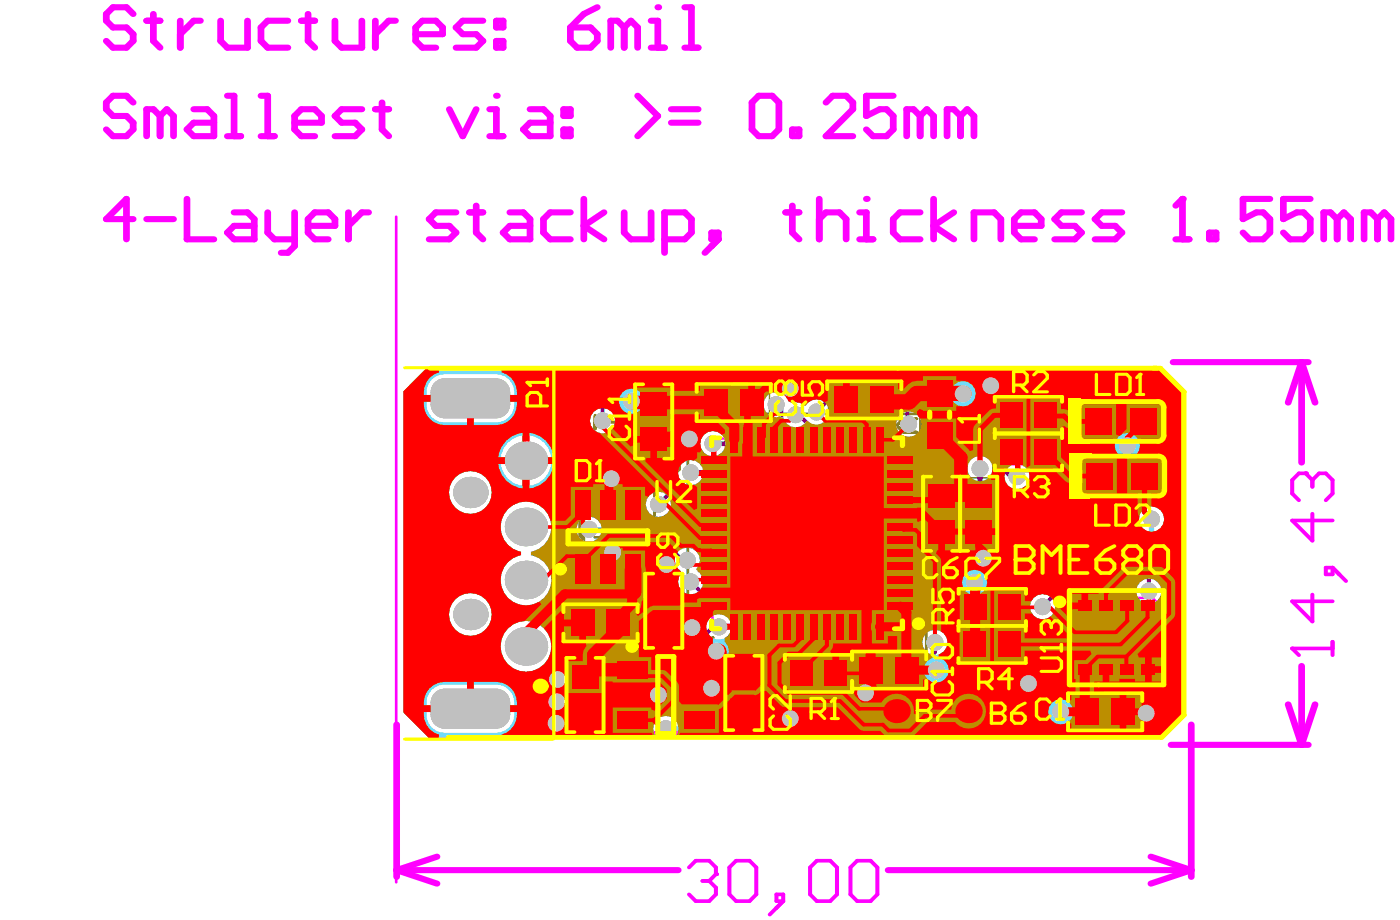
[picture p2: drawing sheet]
<svg xmlns="http://www.w3.org/2000/svg" width="176mm" height="115mm" viewBox="0 0 176 115" stroke-linecap="round" stroke-linejoin="round" font-family="sans-serif">
<g fill="none" stroke="#008000" stroke-width=".16">
<path d="M79.5 48.4h5v8.9h-5zM87.6 48h9v5h-9zM104 47.6h8.9v5h-8.9zM115.7 59.9h9.6v9h-9.6zM120.3 59.9v9M120.7 59.9v9M124.6 49.6h8.9v9.5h-8.9zM124.6 54.6h8.9M124.6 54.2h8.9M70.9 75.6h8.9v5h-8.9zM80.8 72.1h5v9h-5zM120 78.3h9v5h-9z"/>
<path d="M120 73.7h9v5h-9zM134.3 74.1h11.6v11.7h-11.6zM70.9 82.7h5v8.9h-5zM90.8 82.4h5v9h-5zM98.2 81.9h9v5h-9zM107.1 81.5h9v5h-9zM134.2 86.8h9v4.9h-9z"/>
</g>
<g fill="none" stroke="#008000" stroke-width=".32">
<path d="M80.4 52.8h3.2M82 51.3v3.1M86.3 51.9h29.9v29.9h-29.9zM90.5 50.5h3.2M92.1 48.9v3.2M106.9 50.1h3.1M108.5 48.6v3.1M115.5 46.8h4.8v10.4h-4.8zM116.3 52h3.2M117.9 50.4v3.2M127.5 56.6h3.1M127.5 52.1h3.1"/>
<path d="M129.1 50.5v3.2M129.1 55.1v3.1M70.4 60.7h11.7v13.3h-11.7zM73.8 78.1h3.1M74.6 67.4h3.3M75.4 76.5v3.2M76.3 65.7v3.3M81.7 76.6h3.2M83.3 75v3.2M99.6 66.9h3.3M101.3 65.2v3.3M116.6 64.4h3.1"/>
<path d="M118.2 62.8v3.2M121.2 64.4h3.2M122.8 62.8v3.2M122.9 76.2h3.2M124.5 79.2v3.2M124.5 74.6v3.1M138.5 80h3.3M140.1 78.3v3.3M71.8 87.1h3.2M73.4 85.6v3.1M91.8 86.9h3.1M93.3 85.3v3.2"/>
<path d="M101.1 84.4h3.2M102.7 82.9v3.1M110 84h3.2M111.6 82.4v3.2M122.9 80.8h3.2M137.1 89.3h3.2M138.7 87.7v3.1"/>
</g>
<path d="M82.7 87.1h1.7M83.5 86.3v1.7" fill="none" stroke="#008000" stroke-width=".63"/>
<g fill="none" stroke="#f0f" stroke-width=".32">
<path d="M80.4 49.9h3.2v5.9h-3.2zM89.2 48.9h5.8v3.2h-5.8zM89.4 55h23.8v23.8h-23.8zM105.5 48.6h5.9v3.1h-5.9zM116.3 49.1h3.2v5.8h-3.2zM126.1 50.5h5.9v3.2h-5.9zM126.1 55.1h5.9v3.1h-5.9zM71.3 64.5h10v5.8h-10zM72.4 76.5h5.9v3.2h-5.9zM81.7 73.7h3.2v5.8h-3.2zM116.6 61.5h3.1v5.8h-3.1zM121.2 61.5h3.2v5.8h-3.2z"/>
<path d="M121.6 79.2h5.8v3.2h-5.8zM121.6 74.6h5.8v3.1h-5.8zM135.1 75.5l.5-.5h9l.5 .5v9l-.5 .5h-9l-.5-.5zM71.8 84.2h3.2v5.9h-3.2zM91.8 84h3.1v5.8h-3.1zM99.8 82.9h5.8v3.1h-5.8zM108.7 82.4h5.8v3.2h-5.8zM135.8 87.7h5.8v3.1h-5.8z"/>
</g>
<path d="M80.9 82.3h5.3v9.7h-5.3z" fill="none" stroke="#f0f" stroke-width=".63"/>
<g fill="#f0f">
<path d="M81.7 87h2.7l.3 .2 .1 .3-.1 1-.2 .2-.3 .1h-2.5v-.1l.1-.2h2.5l.2-.3v-.6l-.1-.3h-.2l-2.4-.1-.1-.1z"/>
<path d="M81.7 85.4l3-.1 .1 .2-.1 .2h-2.5l.4 .4v.1l-.2 .1-.7-.7z"/>
</g>
<g fill="none" stroke="#f0f" stroke-width=".32">
<path d="M49.7 27.2v83.4"/>
<circle cx="110.2" cy="75.8" r="1.66"/>
<circle cx="138.1" cy="78" r="1.66"/>
</g>
<path d="M138.1 51.5h5.3v2.7h-5.3zM138.1 58.4h5.4v2.6h-5.4z" fill="none" stroke="#008000" stroke-width=".32"/>
<g fill="none" stroke="#f0f" stroke-width=".8">
<path d="M16.7 1.8l-.8-.9h-1.7l-.9 .9v.8l.9 .8h1.7l.8 .9v.8l-.8 .9h-1.7l-.9-.9M18.4 2.6h1.7M19.2 1.8v3.3l.9 .9M22.6 2.6v3.4M25.2 2.6h-.9l-1.7 1.7M27.7 2.6v2.5l.8 .9h2.6v-3.4M36.1 2.6h-2.5l-.9 .8v1.7l.9 .9h2.5M37.8 2.6h1.7M38.7 1.8v3.3l.8 .9M42 2.6v2.5l.9 .9h2.5v-3.4M47.1 2.6v3.4M49.6 2.6h-.8l-1.7 1.7"/>
<path d="M52.2 4.3h3.3v-.9l-.8-.8h-1.7l-.8 .8v1.7l.8 .9h1.7M60.6 2.6h-2.5l-.9 .8 .9 .9h1.7l.8 .8-.8 .9h-2.6M62.3 2.6h.8v.8h-.8zM62.3 5.1h.8v.9h-.8zM71.6 3.4h2.5l.9 .9v.8l-.9 .9h-1.7l-.8-.9zM75 .9l-1.7 .9-1.7 1.6M78.3 3.4l-.8-.8h-.9v3.4M78.3 3.4v2.6M78.3 3.4l.9-.8 .8 .8v2.6M81.7 6h1.7M81.7 2.6h.8v3.4M147.2 45.4h17"/>
<path d="M163.3 45.4l-1.7 5.1M163.3 45.4v12.6M163.3 45.4l1.7 5.1M49.8 90.9v19.1M147 93.4h17.2M149.5 90.9v19.1M161.6 88.3l1.7 5.1M163.3 83.5v9.9M165 88.3l-1.7 5.1M49.8 109.1l5 1.7M49.8 109.1h35.3M54.8 107.4l-5 1.7"/>
<path d="M111.4 109.1h38.1M144.4 107.4l5.1 1.7M149.5 109.1l-5.1 1.7"/>
</g>
<circle cx="82.5" cy=".9" r=".4" fill="#f0f"/>
<path d="M85.9 6h1.7M85.9 .9h.9v5.1" fill="none" stroke="#f0f" stroke-width=".8"/>
<path d="M162.2 81.3h5M167.2 80.5v1.7" fill="none" stroke="#f0f" stroke-width=".48"/>
<circle cx="162.2" cy="81.3" r=".24" fill="#f0f"/>
<path d="M163.8 59.4h-.8l-.8 .8v1.7l.8 .8M164.7 74.6v3.3l-2.5-2.5h5M164.7 64.4v3.4l-2.5-2.5h5M166.4 71.2h.8v.8h-.8zM167.2 71.2l1.7 1.7M162.2 81.3l.8 .9" fill="none" stroke="#f0f" stroke-width=".48"/>
<circle cx="163.8" cy="59.4" r=".24" fill="#f0f"/>
<path d="M163.8 59.4l.9 .8M164.7 60.2v.8M164.7 60.2l.8-.8h.9l.8 .8v1.7l-.8 .8" fill="none" stroke="#f0f" stroke-width=".48"/>
<g fill="none" stroke="#f0f" stroke-width=".8">
<path d="M16.7 12.9l-.8-.9h-1.7l-.9 .9v.8l.9 .8h1.7l.8 .9v.8l-.8 .9h-1.7l-.9-.9M20.1 14.5l-.9-.8h-.8v3.4M20.1 14.5v2.6M20.1 14.5l.8-.8 .9 .8v2.6M24.3 13.7h1.7l.8 .8v2.6h-2.5l-.8-.9 .8-.8h2.5M28.5 12h.9v5.1M28.5 17.1h1.7M32.7 12h.9v5.1M32.7 17.1h1.7M37 15.4h3.3v-.9l-.8-.8h-1.7l-.8 .8v1.7l.8 .9h1.7M45.4 13.7h-2.5l-.9 .8 .9 .9h1.7l.8 .8-.8 .9h-2.6M47.1 13.7h1.7"/>
<path d="M47.9 12.9v3.3l.9 .9M56.4 13.7l1.7 3.4 1.7-3.4M61.4 17.1h1.7M61.4 13.7h.9v3.4"/>
</g>
<circle cx="62.3" cy="12" r=".4" fill="#f0f"/>
<g fill="none" stroke="#f0f" stroke-width=".8">
<path d="M66.5 13.7h1.7l.8 .8v2.6h-2.5l-.8-.9 .8-.8h2.5M70.7 13.7h.9v.8h-.9zM70.7 16.2h.9v.9h-.9zM80 12l2.5 2.5-2.5 2.6M84.2 13.7h3.4M84.2 15.4h3.4M95.2 12h1.7l.8 .9v3.3l-.8 .9h-1.7l-.8-.9v-3.3zM99.4 16.2h.9v.9h-.9zM103.7 12.9l.8-.9h1.7l.8 .9v.8l-3.3 3.4h3.3M112.1 12h-3.4v2.5l1.7-.8h.8l.9 .8v1.7l-.9 .9h-1.6l-.9-.9M115.5 14.5l-.9-.8h-.8v3.4M115.5 14.5v2.6"/>
<path d="M115.5 14.5l.8-.8 .9 .8v2.6M120.5 14.5l-.8-.8h-.9v3.4M120.5 14.5v2.6M120.5 14.5l.9-.8 .8 .8v2.6"/>
</g>
<path d="M86.5 108.8l.8-.9h1.7l.8 .9v.8" fill="none" stroke="#f0f" stroke-width=".48"/>
<circle cx="89.8" cy="109.6" r=".24" fill="#f0f"/>
<path d="M88.2 110.5h.8M89 110.5l.8 .8v.8l-.8 .9h-1.7l-.8-.9M89.8 109.6l-.8 .9M92.4 107.9h1.7l.8 .9v3.3l-.8 .9h-1.7l-.9-.9v-3.3zM97.4 112.1h.9v.9h-.9zM98.3 113l-1.7 1.7M102.5 107.9h1.7l.8 .9v3.3l-.8 .9h-1.7l-.8-.9v-3.3zM107.6 107.9h1.7l.8 .9v3.3l-.8 .9h-1.7l-.9-.9v-3.3z" fill="none" stroke="#f0f" stroke-width=".48"/>
<g fill="none" stroke="#f0f" stroke-width=".8">
<path d="M16.7 27.5h-3.4l2.6-2.6v5.1M18.4 27.5h3.4M23.5 24.9v5.1h3.3M29.4 26.6h1.7l.8 .9v2.5h-2.5l-.9-.8 .9-.9h2.5M33.6 26.6v2.6l.8 .8h2.6M37 26.6v4.3l-.9 .8h-.8M38.7 28.3h3.3v-.8l-.8-.9h-1.7l-.8 .9v1.7l.8 .8h1.7M43.7 26.6v3.4M46.3 26.6h-.9l-1.7 1.7M57.2 26.6h-2.5l-.8 .9 .8 .8h1.7l.8 .9-.8 .8h-2.5M58.9 26.6h1.7M59.8 25.8v3.4l.8 .8"/>
<path d="M64 26.6h1.7l.8 .9v2.5h-2.5l-.9-.8 .9-.9h2.5M71.6 26.6h-2.6l-.8 .9v1.7l.8 .8h2.6M73.3 24.9v5.1M75.8 26.6l-2.5 1.7 2.5 1.7M78.3 26.6v2.6l.9 .8h2.5v-3.4M83.4 30h2.5l.9-.8v-1.7l-.9-.9h-2.5v5.1M89.3 29.2h.8v.8h-.8zM90.1 30l-1.6 1.7M98.6 26.6h1.7M99.4 25.8v3.4l.9 .8M102.8 27.5l.9-.9h1.6l.9 .9v2.5M102.8 24.9v5.1"/>
<path d="M107.9 30h1.7M107.9 26.6h.8v3.4"/>
</g>
<circle cx="108.7" cy="24.9" r=".4" fill="#f0f"/>
<path d="M115.5 26.6h-2.6l-.8 .9v1.7l.8 .8h2.6M117.2 24.9v5.1M119.7 26.6l-2.5 1.7 2.5 1.7M122.2 30v-3.4h2.6l.8 .9v2.5M127.3 28.3h3.4v-.8l-.9-.9h-1.7l-.8 .9v1.7l.8 .8h1.7M135.7 26.6h-2.5l-.9 .9 .9 .8h1.7l.8 .9-.8 .8h-2.6M140.8 26.6h-2.5l-.9 .9 .9 .8h1.6l.9 .9-.9 .8h-2.5M147.5 30h1.7M148.4 24.9v5.1" fill="none" stroke="#f0f" stroke-width=".8"/>
<circle cx="148.4" cy="24.9" r=".4" fill="#f0f"/>
<path d="M148.4 24.9l-.9 .9M151.8 29.2h.8v.8h-.8zM159.4 24.9h-3.4v2.6l1.7-.9h.8l.9 .9v1.7l-.9 .8h-1.7l-.8-.8M164.4 24.9h-3.4v2.6l1.7-.9h.9l.8 .9v1.7l-.8 .8h-1.7l-.9-.8M167.8 27.5l-.8-.9h-.9v3.4M167.8 27.5v2.5M167.8 27.5l.8-.9 .9 .9v2.5M172.9 27.5l-.9-.9h-.8v3.4M172.9 27.5v2.5M172.9 27.5l.8-.9 .9 .9v2.5" fill="none" stroke="#f0f" stroke-width=".8"/>
<path d="M91.1 55h2.6v1.3l-.4 .4h-1.7l-.5-.4zM92.4 53.4v.8h.9l.4-.4v-.9l-.4-.4h-1.7l-.5 .4v.9l.5 .4M112.9 55l-.4 .5v.8l.4 .4h.5M113.8 52.5v1.7M115 52.5h-1.6l-.9 .9 .9 .8h1.6" fill="none" stroke="#808000" stroke-width=".4"/>
<circle cx="113.4" cy="56.7" r=".2" fill="#808000"/>
<path d="M113.8 56.3l-.4 .4M113.8 55.9v.4M114.6 55l.4 .5v.8l-.4 .4h-.4l-.4-.4M80 85h.4l.4 .5v.8l-.4 .4" fill="none" stroke="#808000" stroke-width=".4"/>
<circle cx="80" cy="85" r=".2" fill="#808000"/>
<path d="M80 80h.4l.4 .4v.8l-.4 .5M79.6 85.5v.4M79.6 85.5l-.4-.5h-.5l-.4 .5v.8l.4 .4M80 85l-.4 .5M80.8 82.5h-1.6l-.9 .8 .9 .9h1.6" fill="none" stroke="#808000" stroke-width=".4"/>
<circle cx="80" cy="80" r=".2" fill="#808000"/>
<g fill="none" stroke="#808000" stroke-width=".4">
<path d="M104.9 52.1v1.7M106.2 52.1h-1.7l-.9 .8 .9 .9h1.7M106.2 55.9h-2.6l1.3-1.3v1.7M80 80l-.4 .4M86.9 80l1.3 1.2M89.5 80l-1.7 1.7M111 80l.4-.5h1.7l.4 .5v1.2h-2.5zM79.6 80.4v.4M79.6 80.4l-.4-.4h-.5l-.4 .4v.8l.4 .5M86.9 82.5v1.7h2.6M86.9 81.7h2.6M87.3 85l-.4 .5v.8l.4 .4h1.7l.5-.4v-.8l-.5-.5"/>
<path d="M113.1 84.6l.4 .4v.9l-.4 .4h-1.7l-.4-.4v-.9l.4-.4h.9v.9M113.5 82.1h-2.5l2.5 1.7h-2.5"/>
</g>
<path d="M117.9 91.2h1.2M118.5 87.8v3.4M121.3 90.6h.6v.6h-.6zM123 88.9l1.1 2.3 1.2-2.3M128.6 90.1h-2.2v-.6l.5-.6h1.2l.5 .6v1.1l-.5 .6h-1.2M130.3 88.9h.6l1.1 1.2M132 88.9v2.3" fill="none" stroke="#808000" stroke-width=".48"/>
<circle cx="118.5" cy="87.8" r=".24" fill="#808000"/>
<path d="M118.5 87.8l.6 .6" fill="none" stroke="#808000" stroke-width=".48"/>
<g fill="none" stroke="#808000" stroke-width=".4">
<path d="M74.7 52.1v1.7M74.7 57.2h2.5v1.2l-.4 .4h-1.7l-.4-.4zM74.7 52.9h2.5M74.7 54.6l2.5 1.7M77.2 54.6l-2.5 1.7M82.7 57.6h2.5v1.2l-.4 .5h-1.7l-.4-.5zM82.7 55l2.5 1.7M84.4 52.5v1.3l-.4 .4h-.9l-.4-.4v-1.3h2.5M84.4 53.4l.8 .8M85.2 55l-2.5 1.7M94.9 80h1.7l.5 .4v.8l-.5 .5h-1.7l-.4-.5v-.8zM105.5 79.5v1.7"/>
<path d="M94.5 82.9v.9M94.5 83.3h2.6M94.9 84.6h1.7l.5 .4v1.3h-2.6v-1.3zM97.1 82.9v.9M103 86.3h2.5v-1.3l-.4-.4h-.9l-.4 .4v1.3M103 84.6l.8 .9M103 80.4h2.5M105.1 82.1l.4 .4v.8l-.4 .5h-.4l-.5-.5v-.8l-.4-.4h-.4l-.4 .4v.8l.4 .5"/>
</g>
<path d="M92.2 72.2h.8l1.5 1.6M94.5 72.2v3.1M96.9 72.2h1.5l.8 .8v1.5l-.8 .8h-1.5l-.8-.8v-1.5zM100.7 72.2h2.3l.8 .8-.8 .8h-1.5l-.8 .7 .8 .8h2.3M105.4 75.3v-2.3l.7-.8h2.4v3.1M113.1 73.8h-3.1v-.8l.8-.8h1.5l.8 .8v1.5l-.8 .8h-1.5M113.2 68.3h1.6M114.6 72.2h2.4l.7 .8-.7 .8h-1.6l-.8 .7 .8 .8h2.3M114.8 65.2h-.8v3.1M116.3 68.3v-3.1l1.6-1.6 1.5 1.6v3.1M116.3 66h3.1" fill="none" stroke="#808000" stroke-width=".8"/>
<circle cx="114" cy="63.6" r=".4" fill="#808000"/>
<path d="M82.3 68.3h1.5M83.8 65.2h-.7v3.1M86.2 68.3h1.5M87.7 63.6h-.8v4.7M91.6 65.2h-1.6l-.7 .8v2.3h2.3l.8-.8-.8-.8h-2.3M93.9 65.2v3.1h2.3l.8-.8v-2.3M98.5 68.3h2.4l.7-.8v-1.5l-.7-.8h-2.4v4.6M108.6 65.2h.8l1.5 1.5M110.9 65.2v3.1" fill="none" stroke="#808000" stroke-width=".8"/>
<circle cx="83.1" cy="63.6" r=".4" fill="#808000"/>
<path d="M73 65.2v3.9l.8 .7h.8M76.1 65.2v2.3l-.8 .8h-2.3M78.4 65.2h1.6M79.2 64.4v3.1l-.8 .8" fill="none" stroke="#808000" stroke-width=".8"/>
<path d="M53.4 46.3h1.6l.1 .4a2.66 2.66 0 0 0-1.9 2.8h11.7a2.66 2.66 0 0 0-2-2.8l.1-.4h82.7l2.9 2.9v40.1l-3.2 3.2h-55.9l-.2-.4 1.3-1.3 .8-.9v-2.3v-.2l-.6-.7a1.59 1.59 0 0 0-1.6-2 1.59 1.59 0 0 0-1.5 2l-.2 .4-.7 .2-1-1v-4.3l.6-.7h1.2l.3-.1 .4 .2a1.59 1.59 0 0 0 2.2 1.7 1.59 1.59 0 0 0 .4-2.7l.1-.4 .3-.3 .4-.5 .1-.5 .4-.2 3 3v5.7a2.18 2.18 0 0 0-1 3.4 2.18 2.18 0 0 0 3.5 0 2.18 2.18 0 0 0-1-3.4v-6.4l-5-5-.6-.2h-.7l-2.2-2.2a1.45 1.45 0 0 0-.6-1.7l-.2-.3a1.58 1.58 0 0 0 .1-2.1 1.58 1.58 0 0 0-2.1-.4l-3.3-3.3h-6.8a1.58 1.58 0 0 0-2.4-.5 1.58 1.58 0 0 0 0 2.5 1.58 1.58 0 0 0 2.4-.5h6.2l3.2 3.3 .1 .5 .7 .9a1.58 1.58 0 0 0-.2 1.9 1.58 1.58 0 0 0 1.8 .8l2.3 2.3v.5l-.3 .2-.4 .6h-.3a1.62 1.62 0 0 0-2.4-.7 1.62 1.62 0 0 0-.3 2.4l-1.3 1.3-.2 .6v4.9l.2 .5 1.3 1.3-.2 .5-.4 .1-.6-.5h-.3h-2.8a2.18 2.18 0 0 0-3.4-1 2.18 2.18 0 0 0 0 3.5 2.18 2.18 0 0 0 3.4-1h.7l.2 .5a1.44 1.44 0 0 0-.1 1.6l-.3 .4h-18.9l-.1-.4a2.66 2.66 0 0 0 2-2.8h-11.7a2.66 2.66 0 0 0 1.9 2.8l-.1 .4h-1.2l-3.2-3.2v-40.2zM82.7 48a2.17 2.17 0 0 0 .8 3.6v9.7l-.5 .4a1.58 1.58 0 0 0-2 1.4 1.58 1.58 0 0 0 1.8 1.7 1.58 1.58 0 0 0 1.3-2l.9-.9v-1.5l.5-.1a1.53 1.53 0 0 0 2.5-.2h2.7l1.8 1.8 .3 .1 .3 .1h29.2a1.99 1.99 0 0 0 1.5-2l.3-.2 .3-.5 .1-.3 .5-.1 1.1 1.1a1.58 1.58 0 0 0 2.1 1.2 1.58 1.58 0 0 0 .9-2.2 1.58 1.58 0 0 0-2.3-.7l-1-1 .1-.4h5.5l3.2 3.3v10.9l-3.4 3.4a1.58 1.58 0 0 0-2 1.3 1.58 1.58 0 0 0 1.8 1.8 1.58 1.58 0 0 0 1.3-2l3.6-3.6 .3-.6-.1-11.9-3.4-3.4 .2-.4h6.6l.3 .1a1.76 1.76 0 0 0 1.7 1.6 1.52 1.52 0 0 0 1.5-1.2l.4 .1v6.1l-1.4 1.5-.1 1.8 .2 .6 1.3 1.2v5.2a1.58 1.58 0 0 0-.4 2.4 1.58 1.58 0 0 0 2.4 0 1.58 1.58 0 0 0-.5-2.4v-5.8l.2-.4a1.58 1.58 0 0 0 1-1.5 1.58 1.58 0 0 0-1-1.5l-.2-.4v-7.8l-2.1-2h-2.4l-.9 .8h-14.3l-.3-.2h-.3h-3.3h-.3l-.3 .2h-5l-.2-.3a1.55 1.55 0 0 0-.3-1.8v-.5a2.18 2.18 0 0 0 .2-3.3 2.18 2.18 0 0 0-3.2 .2 2.18 2.18 0 0 0 .5 3.2l.1 .2v.3a1.47 1.47 0 0 0-.2 1.7l-.2 .3h-8.9l-.6-.6 .1-.5a1.48 1.48 0 0 0 1-1.3l.4-.2a2.19 2.19 0 0 0 3-1.5 2.19 2.19 0 0 0-2-2.7 2.19 2.19 0 0 0-2.3 2.4l-.3 .3a1.45 1.45 0 0 0-1.7 .8h-.1l-.5-.4-.7-.1-.4 .1-.5-.2a1.58 1.58 0 0 0-2.7-.6 1.58 1.58 0 0 0 1.1 2.6v.7l1.3 1.4-.2 .4h-7.6a1.58 1.58 0 0 0-2.4-.4 1.58 1.58 0 0 0 0 2.4 1.58 1.58 0 0 0 2.4-.3h8.2l1.4 1.4 .3 .2 .3 .1h20.2l.2 .3a1.76 1.76 0 0 0 .5 1.5l-.4 .4h-28.1l-2-1.9-3.4-.1a1.53 1.53 0 0 0-2.5-.1l-.5-.2v-6.5a2.18 2.18 0 0 0 1.1-3.2 2.18 2.18 0 0 0-3.4-.4zM119.3 49.4a1.6 1.6 0 0 0 3.2 0 1.6 1.6 0 0 0-3.2 0zM74.4 48a2.17 2.17 0 0 0 .1 3.2v.4a1.58 1.58 0 0 0-.1 2.2 1.58 1.58 0 0 0 2.1 .3 1.58 1.58 0 0 0 .4-2.2l.1-.5 .4-.2h.6a1.58 1.58 0 0 0 2.1 .4 1.58 1.58 0 0 0 .5-2.2 1.58 1.58 0 0 0-2.2-.5l-.4-.1a2.17 2.17 0 0 0-3.6-.8zM59.4 50.4v2.9h2.9a2.64 2.64 0 0 0 2.6-2.9zM53.2 50.4a2.65 2.65 0 0 0 2.6 2.9h2.8v-2.9zM66.4 54.3v3h3.1a3.4 3.4 0 0 0-3.1-3zM63.5 55.3l-.6 .7-.3 .8-.1 .5h3.1v-3h-.5l-.9 .4zM66.4 58.2v3a3.4 3.4 0 0 0 3.1-3zM62.5 58.2a3.4 3.4 0 0 0 3.1 3v-3zM56.3 61.8a2.7 2.7 0 0 0 5.4 0 2.7 2.7 0 0 0-5.4 0zM120.7 73a1.6 1.6 0 0 0 3.2 0 1.6 1.6 0 0 0-3.2 0zM63.7 63.8a3.2 3.2 0 0 0 1.7 5.4v.4a3.2 3.2 0 0 0-2 4.9 3.2 3.2 0 0 0 5.3 0 3.2 3.2 0 0 0-2.1-4.9v-.4a3.2 3.2 0 0 0 2.2-4.6 3.2 3.2 0 0 0-5.1-.8zM56.3 77.1a2.7 2.7 0 0 0 5.4 0 2.7 2.7 0 0 0-5.4 0zM62.8 81a3.2 3.2 0 0 0 6.4 0 3.2 3.2 0 0 0-6.4 0zM102.7 87.7a2.18 2.18 0 0 0 .4 3.4 2.18 2.18 0 0 0 3.2-1.1h3.6a1.24 1.24 0 0 0 1-1.4l1-1 .7-.1 .3-.1 2.7-2.8 .5 .1a1.59 1.59 0 0 0 2.6 .4 1.59 1.59 0 0 0-.6-2.6v-.6a1.59 1.59 0 0 0 .5-2.3 1.59 1.59 0 0 0-2.3-.3 1.59 1.59 0 0 0-.1 2.4l-1.1 1-.2 .4-2.9 3h-.7l-.3 .2-1.4 1.4-.2 .3v.5h-3.1a2.17 2.17 0 0 0-3.6-.8zM59.4 85.5v2.9h5.5a2.65 2.65 0 0 0-2.6-2.9zM53.9 86.3a2.73 2.73 0 0 0-.7 2.1h5.4v-2.9h-2.8l-.7 .1-.6 .2zM131.5 89.3a1.6 1.6 0 0 0 3.2 0 1.6 1.6 0 0 0-3.2 0z" fill="#00f"/>
<path d="M75.9 49.5l-.3 .4v2.9M84.3 49.5v12.1l-1.7 1.6M97.4 50.7l.6 .7v1.4l3.5 3.4h19.8l.4-.4h2.5l.5 .4h7l3.7 3.7v11.6l-4.6 4.6M99.8 52h.4l3 3h17.9l.2-.3h3.3l.3 .3h14.9l.9-.9h1.8l1.7 1.6v7.2l-1.5 1.4v1.5l1.5 1.5v6.8M105.2 49.5h-.6l-2.1 2.2M113.9 49.9v3.1l.1 .2M73.9 66.4h7.9l4.4 4.4M86.7 73l3.3 3.3h1.1l4.8 4.8v8.2M90.2 78.6h-.7l-1.9 1.9h-1.5l-1.1 1.2v4.9l2.6 2.7M89.3 86.3l1.3 1.3v2l-2 2.1h-2l-2.4-2.4h-4.9M117.3 80.6v1.2l-.4 .4h-.2l-1 1.1v.2l-3.4 3.3h-.7l-1.5 1.5v.7l-.2 .3h-5.6" fill="none" stroke="#00f" stroke-width=".48"/>
<path d="M89.5 55.6h9.9l1.6 1.7h20.7l.5-.4h1.6l.4 .4h.3l2.4 2.5h.7M123 58.8v1.7l-.7 .7h-29.2l-2-1.9h-4.4" fill="none" stroke="#00f" stroke-width=".64"/>
<g fill="#c0c0c0">
<path d="M62.3 89.6h1.7zM62.3 89.6h1.7a1.75 1.75 0 0 1-1.7 1.8z"/>
<path d="M62.3 86.4v1.7zM62.3 86.4a1.75 1.75 0 0 1 1.7 1.7h-1.7z"/>
<path d="M54 88.1h1.8zM54.6 86.9l.7-.5h.5v1.7h-1.8l.1-.5z"/>
<path d="M55.8 89.6v1.8zM54 89.6h1.8v1.8a1.75 1.75 0 0 1-1.8-1.8z"/>
<path d="M62.3 50.7h1.7zM62.3 50.7h1.7a1.75 1.75 0 0 1-1.7 1.7z"/>
<path d="M62.3 47.5v1.7zM62.3 47.5a1.75 1.75 0 0 1 1.7 1.7h-1.7z"/>
<path d="M54 49.2h1.8zM54.6 48l.7-.5h.5v1.7h-1.8l.1-.5z"/>
<path d="M55.8 50.7v1.7zM54 50.7h1.8v1.7a1.75 1.75 0 0 1-1.8-1.7z"/>
<circle cx="73.9" cy="66.4" r="1.06"/>
<circle cx="76.9" cy="69.3" r="1.06"/>
<circle cx="76.7" cy="60" r="1.06"/>
<circle cx="83.6" cy="70.8" r="1.06"/>
<circle cx="69.8" cy="90.7" r="1.06"/>
<circle cx="69.9" cy="88" r="1.06"/>
<circle cx="70" cy="85.2" r="1.06"/>
<circle cx="82.6" cy="87.1" r="1.06"/>
<circle cx="79.2" cy="50.3" r="1.06"/>
<circle cx="86.8" cy="78.7" r="1.06"/>
<circle cx="90.2" cy="78.6" r="1.06"/>
<circle cx="117.5" cy="84" r="1.06"/>
<circle cx="133.1" cy="89.3" r="1.06"/>
<circle cx="143.8" cy="89.4" r="1.06"/>
<circle cx="120.9" cy="49.4" r="1.06"/>
<circle cx="114" cy="53.2" r="1.06"/>
<circle cx="102.5" cy="51.7" r="1.06"/>
<circle cx="99.8" cy="52" r="1.06"/>
<circle cx="99.2" cy="48.7" r="1.06"/>
<circle cx="97.4" cy="50.7" r="1.06"/>
<circle cx="130.8" cy="76.1" r="1.06"/>
<circle cx="144.2" cy="74.1" r="1.06"/>
<circle cx="89.5" cy="55.6" r="1.06"/>
<circle cx="86.7" cy="59.3" r="1.06"/>
<circle cx="127.6" cy="59.8" r="1.06"/>
<circle cx="75.6" cy="52.8" r="1.06"/>
<circle cx="82.6" cy="63.2" r="1.06"/>
<circle cx="86.5" cy="55" r="1.06"/>
<circle cx="86.2" cy="70.2" r="1.06"/>
<circle cx="86.7" cy="73" r="1.06"/>
<circle cx="89.3" cy="86.3" r="1.06"/>
<circle cx="141.5" cy="55.9" r="1.06"/>
<circle cx="117.3" cy="80.6" r="1.06"/>
<circle cx="122.3" cy="73" r="1.06"/>
<circle cx="144.5" cy="65.1" r="1.06"/>
<circle cx="89.9" cy="81.7" r="1.06"/>
<circle cx="108.6" cy="86.9" r="1.06"/>
<circle cx="83.5" cy="91.4" r="1.06"/>
<circle cx="99.2" cy="90.1" r="1.06"/>
<circle cx="123.4" cy="70" r="1.06"/>
<circle cx="123" cy="58.8" r="1.06"/>
<circle cx="124.3" cy="48.4" r="1.06"/>
<circle cx="129.1" cy="85.7" r="1.06"/>
<circle cx="93.6" cy="59" r="1.1"/>
<circle cx="93.7" cy="74.7" r="1.1"/>
<circle cx="109" cy="74.6" r="1.1"/>
<circle cx="108.8" cy="59.3" r="1.1"/>
<circle cx="101.3" cy="66.9" r="1.1"/>
<circle cx="66" cy="72.7" r="2.53"/>
<circle cx="66" cy="66.1" r="2.53"/>
<circle cx="59" cy="61.8" r="2.06"/>
<circle cx="59" cy="77.1" r="2.06"/>
<circle cx="66" cy="81" r="2.53"/>
<circle cx="66" cy="57.8" r="2.53"/>
</g>
<g fill="#c0c0c0">
<path d="M55.8 86.4h6.5l1.7 1.7v1.5l-1.7 1.8h-6.5l-1.8-1.8v-1.5z" fill-rule="evenodd"/>
<path d="M55.8 47.5h6.5l1.7 1.7v1.5l-1.7 1.7h-6.5l-1.8-1.7v-1.5z" fill-rule="evenodd"/>
</g>
<g fill="#00f">
<circle cx="79.3" cy="89.3" r="1.58"/>
<circle cx="87.6" cy="89.3" r="1.58"/>
<circle cx="92.6" cy="49.5" r="1.58"/>
<circle cx="112.6" cy="89.3" r="1.58"/>
<circle cx="113.9" cy="49.9" r="1.58"/>
<circle cx="84.3" cy="49.5" r="1.58"/>
<circle cx="75.9" cy="49.5" r="1.58"/>
<circle cx="95.9" cy="89.3" r="1.58"/>
<circle cx="104.3" cy="89.3" r="1.58"/>
<circle cx="105.2" cy="49.5" r="1.58"/>
</g>
<path d="M53.4 46.3h92.3l2.9 2.9v40.1l-3.2 3.2h-7.2l-.1-.4 9.1-9.1 .2-.3 .1-.3v-11.6l-.1-.3-.2-.3-1.8-1.8v-2a1.58 1.58 0 0 0 .3-2.4 1.58 1.58 0 0 0-2.4 0 1.58 1.58 0 0 0 .3 2.4l.1 2.7 2.1 2.1v1.7l-.5 .2a1.59 1.59 0 0 0-2.2-.1 1.59 1.59 0 0 0 0 2.3 1.59 1.59 0 0 0 2.2-.1l.5 .1v6.7l-8.9 8.8h-33.4l-1.1-1v-.8a2.3 2.3 0 0 0-1.7-1.7h-3.6a1.94 1.94 0 0 0-1.4 2.4l-.9 .8h-9.9a1.56 1.56 0 0 0-2.2-.5 1.56 1.56 0 0 0-.5 2.1l-.3 .4h-11.4v-.4a1.57 1.57 0 0 0 .4-2.5v-.4a1.63 1.63 0 0 0 .1-2.4v-.4a1.6 1.6 0 0 0 .1-2.3 1.6 1.6 0 0 0-2.4 0 1.6 1.6 0 0 0 .2 2.3v.4a1.54 1.54 0 0 0-.2 2.3v.4a1.56 1.56 0 0 0 .4 2.6l-.1 .4h-15.2l-3.2-3.2v-40.2zM122.7 48.4a1.6 1.6 0 0 0 3.2 0 1.6 1.6 0 0 0-3.2 0zM54.2 47.6l-.4 .5a5.1 5.1 0 0 0 0 3.7 2.27 2.27 0 0 0 2 1.2h6.5a2.27 2.27 0 0 0 2.2-2.3v-1.5a2.27 2.27 0 0 0-2.2-2.3h-6.5l-.6 .1-.6 .2zM98 47.6l-.3 .5-.1 .8-.2 .2a1.58 1.58 0 0 0-1.6 1.9 1.58 1.58 0 0 0 2.1 1.2l.4 .2a1.55 1.55 0 0 0 1.4 1.2 1.55 1.55 0 0 0 1.5-.8h.1a1.58 1.58 0 0 0 2.4-.1 1.58 1.58 0 0 0-.3-2.3 1.58 1.58 0 0 0-2.3 .5h-.1l-.5-.4h-.4l-.1-.5a1.58 1.58 0 0 0 .4-2.3 1.58 1.58 0 0 0-2.4-.1zM74 52.8a1.6 1.6 0 0 0 3.2 0 1.6 1.6 0 0 0-3.2 0zM112.4 53.2a1.6 1.6 0 0 0 3.2 0 1.6 1.6 0 0 0-3.2 0zM85.4 53.9a1.59 1.59 0 0 0-.1 2.2 1.59 1.59 0 0 0 2.3 .1l.4 .1a1.58 1.58 0 0 0 2.3 .7 1.58 1.58 0 0 0 .4-2.3 1.58 1.58 0 0 0-2.3-.2l-.5-.1a1.57 1.57 0 0 0-2.5-.5zM121.4 58.8a1.6 1.6 0 0 0 3.2 0 1.6 1.6 0 0 0-3.2 0zM91.9 59a1.65 1.65 0 0 0 3.3 0 1.65 1.65 0 0 0-3.3 0zM85.1 59.3a1.6 1.6 0 0 0 3.2 0 1.6 1.6 0 0 0-3.2 0zM107.2 59.3a1.65 1.65 0 0 0 3.3 0 1.65 1.65 0 0 0-3.3 0zM62.8 57.8a3.2 3.2 0 0 0 6.4 0 3.2 3.2 0 0 0-6.4 0zM126 59.8a1.6 1.6 0 0 0 3.2 0 1.6 1.6 0 0 0-3.2 0zM75.1 60a1.6 1.6 0 0 0 3.2 0 1.6 1.6 0 0 0-3.2 0zM56.3 61.8a2.7 2.7 0 0 0 5.4 0 2.7 2.7 0 0 0-5.4 0zM81 63.2a1.6 1.6 0 0 0 3.2 0 1.6 1.6 0 0 0-3.2 0zM72.3 66.4a1.6 1.6 0 0 0 3.2 0 1.6 1.6 0 0 0-3.2 0zM99.6 66.9a1.65 1.65 0 0 0 3.3 0 1.65 1.65 0 0 0-3.3 0zM82.5 69.7a1.58 1.58 0 0 0 .1 2.3 1.58 1.58 0 0 0 2.3-.4h.3l.2 .5a1.58 1.58 0 0 0 .4 2.2 1.58 1.58 0 0 0 2.2-.4 1.58 1.58 0 0 0-.4-2.2l-.2-.3a1.59 1.59 0 0 0-.3-2.5 1.59 1.59 0 0 0-2.3 .7 1.69 1.69 0 0 0-2.3 .1zM75.3 69.3a1.6 1.6 0 0 0 3.2 0 1.6 1.6 0 0 0-3.2 0zM121.8 70a1.6 1.6 0 0 0 3.2 0 1.6 1.6 0 0 0-3.2 0zM63.7 63.8a3.2 3.2 0 0 0 1.7 5.4v.4a3.2 3.2 0 0 0-2 4.9 3.2 3.2 0 0 0 5.3 0 3.2 3.2 0 0 0-2.1-4.9v-.4a3.2 3.2 0 0 0 2.2-4.6 3.2 3.2 0 0 0-5.1-.8zM107.4 74.6a1.65 1.65 0 0 0 3.3 0 1.65 1.65 0 0 0-3.3 0zM92 74.7a1.65 1.65 0 0 0 3.3 0 1.65 1.65 0 0 0-3.3 0zM129.2 76.1a1.6 1.6 0 0 0 3.2 0 1.6 1.6 0 0 0-3.2 0zM56.3 77.1a2.7 2.7 0 0 0 5.4 0 2.7 2.7 0 0 0-5.4 0zM88.6 78.6a1.6 1.6 0 0 0 3.2 0 1.6 1.6 0 0 0-3.2 0zM115.7 80.6a1.6 1.6 0 0 0 3.2 0 1.6 1.6 0 0 0-3.2 0zM62.8 81a3.2 3.2 0 0 0 6.4 0 3.2 3.2 0 0 0-6.4 0zM127.5 85.7a1.6 1.6 0 0 0 3.2 0 1.6 1.6 0 0 0-3.2 0zM107 86.9a1.6 1.6 0 0 0 3.2 0 1.6 1.6 0 0 0-3.2 0zM81 87.1a1.6 1.6 0 0 0 3.2 0 1.6 1.6 0 0 0-3.2 0zM142.2 89.4a1.6 1.6 0 0 0 3.2 0 1.6 1.6 0 0 0-3.2 0zM54.2 86.5l-.4 .5a5.1 5.1 0 0 0 0 3.7 2.27 2.27 0 0 0 2 1.2h6.5a2.27 2.27 0 0 0 2.2-2.3v-1.5a2.27 2.27 0 0 0-2.2-2.3h-6.5l-.6 .1-.6 .2z" fill="#70dbfa"/>
<path d="M144.5 65.1v3.6l2.1 2.1v11.6l-9.4 9.3h-34.1l-1.6-1.6v-1.1l-.8-.8h-3.6l-.5 .6v1.2l-1.4 1.4h-11.7" fill="none" stroke="#70dbfa" stroke-width=".64"/>
<g fill="#c0c0c0">
<path d="M62.3 89.6h1.7zM62.3 89.6h1.7a1.75 1.75 0 0 1-1.7 1.8z"/>
<path d="M62.3 86.4v1.7zM62.3 86.4a1.75 1.75 0 0 1 1.7 1.7h-1.7z"/>
<path d="M54 88.1h1.8zM54.6 86.9l.7-.5h.5v1.7h-1.8l.1-.5z"/>
<path d="M55.8 89.6v1.8zM54 89.6h1.8v1.8a1.75 1.75 0 0 1-1.8-1.8z"/>
<path d="M62.3 50.7h1.7zM62.3 50.7h1.7a1.75 1.75 0 0 1-1.7 1.7z"/>
<path d="M62.3 47.5v1.7zM62.3 47.5a1.75 1.75 0 0 1 1.7 1.7h-1.7z"/>
<path d="M54 49.2h1.8zM54.6 48l.7-.5h.5v1.7h-1.8l.1-.5z"/>
<path d="M55.8 50.7v1.7zM54 50.7h1.8v1.7a1.75 1.75 0 0 1-1.8-1.7z"/>
<circle cx="73.9" cy="66.4" r="1.06"/>
<circle cx="76.9" cy="69.3" r="1.06"/>
<circle cx="76.7" cy="60" r="1.06"/>
<circle cx="83.6" cy="70.8" r="1.06"/>
<circle cx="69.8" cy="90.7" r="1.06"/>
<circle cx="69.9" cy="88" r="1.06"/>
<circle cx="70" cy="85.2" r="1.06"/>
<circle cx="82.6" cy="87.1" r="1.06"/>
<circle cx="79.2" cy="50.3" r="1.06"/>
<circle cx="86.8" cy="78.7" r="1.06"/>
<circle cx="90.2" cy="78.6" r="1.06"/>
<circle cx="117.5" cy="84" r="1.06"/>
<circle cx="133.1" cy="89.3" r="1.06"/>
<circle cx="143.8" cy="89.4" r="1.06"/>
<circle cx="120.9" cy="49.4" r="1.06"/>
<circle cx="114" cy="53.2" r="1.06"/>
<circle cx="102.5" cy="51.7" r="1.06"/>
<circle cx="99.8" cy="52" r="1.06"/>
<circle cx="99.2" cy="48.7" r="1.06"/>
<circle cx="97.4" cy="50.7" r="1.06"/>
<circle cx="130.8" cy="76.1" r="1.06"/>
<circle cx="144.2" cy="74.1" r="1.06"/>
<circle cx="89.5" cy="55.6" r="1.06"/>
<circle cx="86.7" cy="59.3" r="1.06"/>
<circle cx="127.6" cy="59.8" r="1.06"/>
<circle cx="75.6" cy="52.8" r="1.06"/>
<circle cx="82.6" cy="63.2" r="1.06"/>
<circle cx="86.5" cy="55" r="1.06"/>
<circle cx="86.2" cy="70.2" r="1.06"/>
<circle cx="86.7" cy="73" r="1.06"/>
<circle cx="89.3" cy="86.3" r="1.06"/>
<circle cx="141.5" cy="55.9" r="1.06"/>
<circle cx="117.3" cy="80.6" r="1.06"/>
<circle cx="122.3" cy="73" r="1.06"/>
<circle cx="144.5" cy="65.1" r="1.06"/>
<circle cx="89.9" cy="81.7" r="1.06"/>
<circle cx="108.6" cy="86.9" r="1.06"/>
<circle cx="83.5" cy="91.4" r="1.06"/>
<circle cx="99.2" cy="90.1" r="1.06"/>
<circle cx="123.4" cy="70" r="1.06"/>
<circle cx="123" cy="58.8" r="1.06"/>
<circle cx="124.3" cy="48.4" r="1.06"/>
<circle cx="129.1" cy="85.7" r="1.06"/>
<circle cx="93.6" cy="59" r="1.1"/>
<circle cx="93.7" cy="74.7" r="1.1"/>
<circle cx="109" cy="74.6" r="1.1"/>
<circle cx="108.8" cy="59.3" r="1.1"/>
<circle cx="101.3" cy="66.9" r="1.1"/>
<circle cx="66" cy="72.7" r="2.53"/>
<circle cx="66" cy="66.1" r="2.53"/>
<circle cx="59" cy="61.8" r="2.06"/>
<circle cx="59" cy="77.1" r="2.06"/>
<circle cx="66" cy="81" r="2.53"/>
<circle cx="66" cy="57.8" r="2.53"/>
</g>
<g fill="#c0c0c0">
<path d="M55.8 86.4h6.5l1.7 1.7v1.5l-1.7 1.8h-6.5l-1.8-1.8v-1.5z" fill-rule="evenodd"/>
<path d="M55.8 47.5h6.5l1.7 1.7v1.5l-1.7 1.7h-6.5l-1.8-1.7v-1.5z" fill-rule="evenodd"/>
</g>
<path d="M53.4 46.3h1.6l.1 .4a2.66 2.66 0 0 0-1.9 2.8h11.7a2.66 2.66 0 0 0-2-2.8l.1-.4h82.7l2.9 2.9v40.1l-3.2 3.2h-60.2l-.3-.4a1.58 1.58 0 0 0-1.4-2.3 1.58 1.58 0 0 0-1.3 2.3l-.3 .4h-18.9l-.1-.4a2.66 2.66 0 0 0 2-2.8h-11.7a2.66 2.66 0 0 0 1.9 2.8l-.1 .4h-1.2l-3.2-3.2v-40.2zM119.3 49.4a1.6 1.6 0 0 0 3.2 0 1.6 1.6 0 0 0-3.2 0zM77.6 50.3a1.6 1.6 0 0 0 3.2 0 1.6 1.6 0 0 0-3.2 0zM96.3 49.6a1.58 1.58 0 0 0-.3 1.9 1.58 1.58 0 0 0 1.9 .7l.4 .2a1.55 1.55 0 0 0 1.4 1.2 1.55 1.55 0 0 0 1.5-.8h.1a1.58 1.58 0 0 0 2.4-.1 1.58 1.58 0 0 0-.3-2.3 1.58 1.58 0 0 0-2.3 .5h-.1l-.5-.4-.7-.1-.4 .1-.5-.2a1.57 1.57 0 0 0-2.6-.7zM59.4 50.4v2.9h2.9a2.64 2.64 0 0 0 2.6-2.9zM53.2 50.4a2.65 2.65 0 0 0 2.6 2.9h2.8v-2.9zM74 52.8a1.6 1.6 0 0 0 3.2 0 1.6 1.6 0 0 0-3.2 0zM112.4 53.2a1.6 1.6 0 0 0 3.2 0 1.6 1.6 0 0 0-3.2 0zM87.9 55.6a1.6 1.6 0 0 0 3.2 0 1.6 1.6 0 0 0-3.2 0zM66.4 54.3v3h3.1a3.4 3.4 0 0 0-3.1-3zM63.5 55.3l-.6 .7-.3 .8-.1 .5h3.1v-3h-.5l-.9 .4zM139.9 55.9a1.6 1.6 0 0 0 3.2 0 1.6 1.6 0 0 0-3.2 0zM121.4 58.8a1.6 1.6 0 0 0 3.2 0 1.6 1.6 0 0 0-3.2 0zM85.1 59.3a1.6 1.6 0 0 0 3.2 0 1.6 1.6 0 0 0-3.2 0zM66.4 58.2v3a3.4 3.4 0 0 0 3.1-3zM62.5 58.2a3.4 3.4 0 0 0 3.1 3v-3zM126 59.8a1.6 1.6 0 0 0 3.2 0 1.6 1.6 0 0 0-3.2 0zM56.3 61.8a2.7 2.7 0 0 0 5.4 0 2.7 2.7 0 0 0-5.4 0zM81 63.2a1.6 1.6 0 0 0 3.2 0 1.6 1.6 0 0 0-3.2 0zM142.9 65.1a1.6 1.6 0 0 0 3.2 0 1.6 1.6 0 0 0-3.2 0zM72.3 66.4a1.6 1.6 0 0 0 3.2 0 1.6 1.6 0 0 0-3.2 0zM85.1 69.1a1.56 1.56 0 0 0 .2 2.4l.2 .3a1.58 1.58 0 0 0 .1 2.3 1.58 1.58 0 0 0 2.3-.1 1.58 1.58 0 0 0-.3-2.3l-.2-.3a1.59 1.59 0 0 0 0-2.3 1.59 1.59 0 0 0-2.3 0zM120.7 73a1.6 1.6 0 0 0 3.2 0 1.6 1.6 0 0 0-3.2 0zM142.6 74.1a1.6 1.6 0 0 0 3.2 0 1.6 1.6 0 0 0-3.2 0zM63.7 63.8a3.2 3.2 0 0 0 1.7 5.4v.4a3.2 3.2 0 0 0-2 4.9 3.2 3.2 0 0 0 5.3 0 3.2 3.2 0 0 0-2.1-4.9v-.4a3.2 3.2 0 0 0 2.2-4.6 3.2 3.2 0 0 0-5.1-.8zM129.2 76.1a1.6 1.6 0 0 0 3.2 0 1.6 1.6 0 0 0-3.2 0zM85.7 77.6a1.59 1.59 0 0 0 .3 2.4 1.59 1.59 0 0 0 2.3-.7l.5-.1 .4 .6-.1 .5a1.59 1.59 0 0 0-.5 2.3 1.59 1.59 0 0 0 2.4 .2 1.59 1.59 0 0 0-.1-2.4l.1-.4a1.58 1.58 0 0 0 .3-2.6 1.58 1.58 0 0 0-2.6 .7h-.3a1.66 1.66 0 0 0-2.7-.5zM56.3 77.1a2.7 2.7 0 0 0 5.4 0 2.7 2.7 0 0 0-5.4 0zM62.8 81a3.2 3.2 0 0 0 6.4 0 3.2 3.2 0 0 0-6.4 0zM116.2 79.4a1.56 1.56 0 0 0 .8 2.7v.4a1.58 1.58 0 0 0-.8 2.5 1.58 1.58 0 0 0 2.6-.1 1.58 1.58 0 0 0-1-2.4v-.4a1.58 1.58 0 0 0 .9-2.4 1.58 1.58 0 0 0-2.5-.3zM87.7 86.3a1.6 1.6 0 0 0 3.2 0 1.6 1.6 0 0 0-3.2 0zM59.4 85.5v2.9h5.5a2.65 2.65 0 0 0-2.6-2.9zM53.9 86.3a2.73 2.73 0 0 0-.7 2.1h5.4v-2.9h-2.8l-.7 .1-.6 .2zM131.5 89.3a1.6 1.6 0 0 0 3.2 0 1.6 1.6 0 0 0-3.2 0z" fill="#bc8e00"/>
<path d="M77 68.9l-.1 .4" fill="none" stroke="#bc8e00" stroke-width=".48"/>
<g fill="#c0c0c0">
<path d="M62.3 89.6h1.7zM62.3 89.6h1.7a1.75 1.75 0 0 1-1.7 1.8z"/>
<path d="M62.3 86.4v1.7zM62.3 86.4a1.75 1.75 0 0 1 1.7 1.7h-1.7z"/>
<path d="M54 88.1h1.8zM54.6 86.9l.7-.5h.5v1.7h-1.8l.1-.5z"/>
<path d="M55.8 89.6v1.8zM54 89.6h1.8v1.8a1.75 1.75 0 0 1-1.8-1.8z"/>
<path d="M62.3 50.7h1.7zM62.3 50.7h1.7a1.75 1.75 0 0 1-1.7 1.7z"/>
<path d="M62.3 47.5v1.7zM62.3 47.5a1.75 1.75 0 0 1 1.7 1.7h-1.7z"/>
<path d="M54 49.2h1.8zM54.6 48l.7-.5h.5v1.7h-1.8l.1-.5z"/>
<path d="M55.8 50.7v1.7zM54 50.7h1.8v1.7a1.75 1.75 0 0 1-1.8-1.7z"/>
<circle cx="73.9" cy="66.4" r="1.06"/>
<circle cx="76.9" cy="69.3" r="1.06"/>
<circle cx="76.7" cy="60" r="1.06"/>
<circle cx="83.6" cy="70.8" r="1.06"/>
<circle cx="69.8" cy="90.7" r="1.06"/>
<circle cx="69.9" cy="88" r="1.06"/>
<circle cx="70" cy="85.2" r="1.06"/>
<circle cx="82.6" cy="87.1" r="1.06"/>
<circle cx="79.2" cy="50.3" r="1.06"/>
<circle cx="86.8" cy="78.7" r="1.06"/>
<circle cx="90.2" cy="78.6" r="1.06"/>
<circle cx="117.5" cy="84" r="1.06"/>
<circle cx="133.1" cy="89.3" r="1.06"/>
<circle cx="143.8" cy="89.4" r="1.06"/>
<circle cx="120.9" cy="49.4" r="1.06"/>
<circle cx="114" cy="53.2" r="1.06"/>
<circle cx="102.5" cy="51.7" r="1.06"/>
<circle cx="99.8" cy="52" r="1.06"/>
<circle cx="99.2" cy="48.7" r="1.06"/>
<circle cx="97.4" cy="50.7" r="1.06"/>
<circle cx="130.8" cy="76.1" r="1.06"/>
<circle cx="144.2" cy="74.1" r="1.06"/>
<circle cx="89.5" cy="55.6" r="1.06"/>
<circle cx="86.7" cy="59.3" r="1.06"/>
<circle cx="127.6" cy="59.8" r="1.06"/>
<circle cx="75.6" cy="52.8" r="1.06"/>
<circle cx="82.6" cy="63.2" r="1.06"/>
<circle cx="86.5" cy="55" r="1.06"/>
<circle cx="86.2" cy="70.2" r="1.06"/>
<circle cx="86.7" cy="73" r="1.06"/>
<circle cx="89.3" cy="86.3" r="1.06"/>
<circle cx="141.5" cy="55.9" r="1.06"/>
<circle cx="117.3" cy="80.6" r="1.06"/>
<circle cx="122.3" cy="73" r="1.06"/>
<circle cx="144.5" cy="65.1" r="1.06"/>
<circle cx="89.9" cy="81.7" r="1.06"/>
<circle cx="108.6" cy="86.9" r="1.06"/>
<circle cx="83.5" cy="91.4" r="1.06"/>
<circle cx="99.2" cy="90.1" r="1.06"/>
<circle cx="123.4" cy="70" r="1.06"/>
<circle cx="123" cy="58.8" r="1.06"/>
<circle cx="124.3" cy="48.4" r="1.06"/>
<circle cx="129.1" cy="85.7" r="1.06"/>
<circle cx="93.6" cy="59" r="1.1"/>
<circle cx="93.7" cy="74.7" r="1.1"/>
<circle cx="109" cy="74.6" r="1.1"/>
<circle cx="108.8" cy="59.3" r="1.1"/>
<circle cx="101.3" cy="66.9" r="1.1"/>
<circle cx="66" cy="72.7" r="2.53"/>
<circle cx="66" cy="66.1" r="2.53"/>
<circle cx="59" cy="61.8" r="2.06"/>
<circle cx="59" cy="77.1" r="2.06"/>
<circle cx="66" cy="81" r="2.53"/>
<circle cx="66" cy="57.8" r="2.53"/>
</g>
<g fill="#c0c0c0">
<path d="M55.8 86.4h6.5l1.7 1.7v1.5l-1.7 1.8h-6.5l-1.8-1.8v-1.5z" fill-rule="evenodd"/>
<path d="M55.8 47.5h6.5l1.7 1.7v1.5l-1.7 1.7h-6.5l-1.8-1.7v-1.5z" fill-rule="evenodd"/>
</g>
<g fill="#f00">
<path d="M80.2 77.8l1.7-1.3h7.6v.7a1.55 1.55 0 0 0 0 2.8v2h5.9l.4 .2v3.4l-1 1h-.1h-2.9v.1l-.4 .4h-.2v.3l-1.1 1-.1-.1h-4.4l-.4-.4v-1.8l-.2-.6-1.6-1.4-1.7-.1v-1.6h-1.5z"/>
<path d="M85.4 91.9h4.8v-3l.3-.1 1.1-1.2 .6-.5h2.4l.2 .1 .4-.2 .4-.4h.6l2 2 6.9 .1 3 2.9h2.4l.4 .5-.1 .4h-25.3l-.3-.4z"/>
<path d="M53.4 46.3h1.6l.1 .4a2.66 2.66 0 0 0-1.9 2.8h11.7a2.66 2.66 0 0 0-2-2.8l.1-.4h82.7l2.9 2.9v40.1l-3.2 3.2h-30.5l-.1-.3v-.1l1.6-1.6h3.5a2.18 2.18 0 0 0 3.4-.1 2.18 2.18 0 0 0-1-3.3 2.18 2.18 0 0 0-2.9 1.9h-3.3l-.6 .2-.4 .5-.4-.2v-.3a2.19 2.19 0 0 0-1.6-2.1 2.19 2.19 0 0 0-2.5 1h-2.5l-.8-.9-.2-.3 .2-.4h1.6v-5h-1.9v.5h-1.7v2.4h-.8v-2.4h-.2l-.1-.4 .3-.4v-.5h3.6v-4.2h-16.5v-1.5h-4.1v.6h-1.5h-.3l-.4 .3h-3.4l-.3 .2-1.5 1.1-.3-.3a1.5 1.5 0 0 0 .7-1.5l.4-.5 .1-.6-.1-5.3h-2.8v-.3h-1.6l-.1-.4 .3-.3h7.2l1.2 1.1a1.55 1.55 0 0 0 .2 2.4l.2 .3-.3 .5a1.58 1.58 0 0 0 .8 2.1 1.58 1.58 0 0 0 2.1-.7h3.5v-16.5h1.5v-1.5l.2-.6v-1.8l.2-.3 1 .1v4.1h16.4v6.5h4.8l.1 .1-.1 .5v.9l-.5 .3-.1-.1v-.4h-4.2v11.5h-1.5v1.5a1.03 1.03 0 0 0 0 1.1v1.6h2v-.9h1.2v1.7l-.3 .3h-.4l-.2-.3h-1.9v5h1.9l.2-.3h3.9v-1h.6l.5 .3a1.58 1.58 0 0 0 2.1-1 1.58 1.58 0 0 0-1.2-2v-.4l.1-.1a1.57 1.57 0 0 0 1-1.3 1.57 1.57 0 0 0-.8-1.5v-8.8l-.2-.6-.5-.4 .2-.4h.1v-2.3h.9v2.3h3.8v-2.3h.4v-.5h2.5v-1.9l-.3-.2v-3.9h-.6l-.2-.5 .2-.3 .2-.6 1.4-.1 .1 .5a1.59 1.59 0 0 0 1.5 2.2 1.59 1.59 0 0 0 1.5-2.2l.2-.4 2.8-.1 1.8 1.8 1.9 .1v1.3h4.3v-4.4h-4.3v1.3h-1.2l-1.5-1.5v-3.7l.5-.2 .3 .2 .3 .1h1.5v1.3h4l.3 .4-.1 .5a1.67 1.67 0 0 0 1.6 1.6v4.4h1.3v2.3l.2 .6a1.59 1.59 0 0 0 1.4 1.8 1.59 1.59 0 0 0 1.7-1.5 1.59 1.59 0 0 0-1.6-1.6v-1.6h1.3v-4.4h-3.2l-.1-.4 .4-.6 .2-.6-.1-.5 .2-.4h2.5v-4.3h-4.3v3.1l-.9 .9-.4-.2v-3.8h-4.4v1.3h-1.1l-.7-.6-.8-.1v-1.3h-3.8v8.4l-.4 .2-.1-8.6h-3.8v1.2l-.6 .1-.3 .2-1.9 2-.1 2.9-.4 .2-1.7-1.8v-2.3h-4.6l-.3-.5v-.4l.3-.3 .4 .2h4.2v-.6h.7a1.6 1.6 0 0 0 1.8-1.5 1.6 1.6 0 0 0-1.7-1.7h-.8v-.5h-4.2v.5a2.33 2.33 0 0 0-2.4 1.1h-.7v-.8h-4l-.1-.4h-2v2.5h-.8v-2.5h-1.9v2.7l-.5 .1-.3-.2a1.53 1.53 0 0 0-1.8 .4l-.6 .1-.2-.2-.7-.1-.4 .1-.5-.2v-.2a1.52 1.52 0 0 0-1.8-.9l-.4-.3v-.9h-2v2.5h-.8v-2.5h-1.9l-.2 .3h-4v.7h-3.6v-.4h-4.3l-.5 .2a1.6 1.6 0 0 0-1.7 1.4 1.6 1.6 0 0 0 1.5 1.7h.7v.7l-.4 .1v2h5v-2l-.3-.1v-.7h3.6v.7h1.9l1.3 1.3v.4l-.4 .2a1.58 1.58 0 0 0-2.1-.2 1.58 1.58 0 0 0-.4 2l-.2 .4h-.4v.8l-.4 .2a1.57 1.57 0 0 0-2 1.6 1.57 1.57 0 0 0 2 1.5l.4 .3v2.7l-.4 .2-6.1-6.2 .1-.4h.5v-1.9h-2.1v.3l-.4 .2-2.2-2.3 .2-.3a1.58 1.58 0 0 0-.9-2.1 1.58 1.58 0 0 0-2.1 1 1.58 1.58 0 0 0 1.1 2l7.1 7-.2 .4-.6 .4-.1 .2-.5-.1v-1.2h-2.8v-.3h-1.4v2.7h-.8v-2.7h-1.5v.3h-2.8v3.6l-.7 .7-1.8-.1a3.2 3.2 0 0 0-5.4-1.3 3.2 3.2 0 0 0 1.7 5.3v.4h-.2a3.2 3.2 0 0 0-2.1 4.4 3.2 3.2 0 0 0 4.6 1.4l.2 .4-2.1 2.1a3.2 3.2 0 0 0-2.8 4.2 3.2 3.2 0 0 0 4.8 1.7 3.2 3.2 0 0 0 .5-5.1l2.1-2.1 .4 .2v.9h2.3v.4h.4l.1 2.9a1.95 1.95 0 0 0-.5 1.9h-1.9v4h4.4v-1.5h1.3v.2h5.9l.9 .8v1.2l-1.6 1.5-.4-.1v-.3h-4.8v3.2h4.8l.2 .2-.3 .4h-18.6l-.1-.4a2.66 2.66 0 0 0 2-2.8h-11.7a2.66 2.66 0 0 0 1.9 2.8l-.1 .4h-1.2l-3.2-3.2v-40.2zM59.4 50.4v2.9h2.9a2.64 2.64 0 0 0 2.6-2.9zM53.2 50.4a2.65 2.65 0 0 0 2.6 2.9h2.8v-2.9zM66.4 54.3v3h3.1a3.4 3.4 0 0 0-3.1-3zM63.5 55.3l-.6 .7-.3 .8-.1 .5h3.1v-3h-.5l-.9 .4zM82.5 55.5v1.9h2v-1.9zM66.4 58.2v3a3.4 3.4 0 0 0 3.1-3zM62.5 58.2a3.4 3.4 0 0 0 3.1 3v-3zM56.3 61.8a2.7 2.7 0 0 0 5.4 0 2.7 2.7 0 0 0-5.4 0zM123.2 67.1v1.9h2.1v-1.9zM134.5 74.5v1h1.2v-1zM124.8 74.1v4.1h3.8v-1.3h.9a1.5 1.5 0 0 0 2.3 .4l2.3 2.3-.2 .4h-5.3v-1.3h-3.9v4.2h3.9v-1.3h8.2l.2 .4-.8 .8h-1.4v2.3h.2v2h-.6v.7l-.4 .2a1.57 1.57 0 0 0-2.5 1.3 1.57 1.57 0 0 0 2.5 1.2l.4 .2v.7h4l.2 .4h1.9v-5.1h-1.9l-.2 .4h-1.1v-1.6h1.1v-1.5h.8v1.5h1.3v-.4h1.9v.4h1.3v-3.1h-.8l-.2-.4 4.7-4.7 .1-4.3-.2-.5-1.5-1.4h-4.4l-.6 .2-2.6 2.6-.4 .6h-1.2v1.5h-.5v.4h-1.6v.8l-.5 .1-1.7-1.7a1.56 1.56 0 0 0-1.3-1.1 1.56 1.56 0 0 0-1.6 .9h-.8v-1.3zM56.3 77.1a2.7 2.7 0 0 0 5.4 0 2.7 2.7 0 0 0-5.4 0zM70.8 78.5v2.1h1.9v-2.1zM121.2 71.9a1.55 1.55 0 0 0-.3 1.8l-.2 .4h-.3v4.1h.8v.5h-.8v4.2h3.9v-4.2h-.8v-.5h.8v-4.1h-.3l-.2-.4a1.59 1.59 0 0 0-.6-2 1.59 1.59 0 0 0-2 .2zM144.5 82.4v1.1h1.3v-1.1zM144.5 84.4v1.1h1.3v-1.1zM59.4 85.5v2.9h5.5a2.65 2.65 0 0 0-2.6-2.9zM53.9 86.3a2.73 2.73 0 0 0-.7 2.1h5.4v-2.9h-2.8l-.7 .1-.6 .2zM141.3 86.7v2.1h2v-2.1zM141.3 89.7v2.1h2v-2.1z"/>
</g>
<path d="M66 79.4v1.6M77.6 77.4v1.7M79.4 74.3l-.2 .2M74.6 83.7l-1.2 1.2" fill="none" stroke="#f00" stroke-width="1.2"/>
<g fill="none" stroke="#f00" stroke-width=".48">
<path d="M75.6 52.8v.8M66 72.7h2.1M71.1 69.7h1.7l.5 .5M73.1 63.4v2.2l.8 .8M73.1 64.2l-1.8 1.9M83 62.9l-.4 .3M86.2 70.8h3.2l.2 .2M87 68.4l-1.5 .1M87.7 74.8h.1M87.8 67.5h1.4M89.6 74.4v.4h-1.9M89.6 72.7h-2.7l-.2 .3"/>
<path d="M79.3 90.3h2.8M79.3 84l.8 .8M84.4 86.1v1.8"/>
</g>
<path d="M74.3 84l-.9 .9" fill="none" stroke="#f00" stroke-width="1.8"/>
<path d="M79.4 71.4v2.9" fill="none" stroke="#f00" stroke-width="2"/>
<path d="M89.1 76.5h-3.1l-2.2 2.2 2.6 .1 .1-.1h.3" fill="none" stroke="#f00" stroke-width=".8"/>
<circle cx="85.5" cy="68.5" r=".24" fill="#f00"/>
<g fill="none" stroke="#f00" stroke-width=".48">
<path d="M75.6 53.6l12.3 12.2h1.2M97.4 51.9h-.3l-1.2 1.3v1.5l-.4 .4M97.4 50.7l.1 1.2M97.5 53.2v.1M99.8 52l-.7 .8h-1.1l-.9 .9v1.4M102.5 51.7l1.1 1.1h4.7l.5 .4v1.9M114 53.2l-1.9 1.9h-1.7M66 66.1h5.3M71.1 69.7l-3 3M76.7 60v3l-.4 .4M76.9 69.3h.1v1.4l-.7 .7M83 62.9h.3l4.5 4.6"/>
<path d="M83.3 74.3l.4 .5M85.5 68.5l-1.3-1.3h-7.8l-3.1 3M87 68.4l.5 .6h1.7l.4 .4M100.4 78.6v1.5l-.8 .8h-1.8l-1.2 1.3v3.7l1.9 2h6.9l3 3h2.4l.7 .7h2.7l1.9-1.8h5.4M102.1 78.6v1.5l-1.9 1.8h-1.2l-1.2 1.2v2.7l1.1 1.1h6.9l2 2h4.1l.6 .6M103.8 78.6v2.3l-2.8 2.8M113 66l.4 .4h1.5l.4 .5v1.5l2 2v10.2M126.7 76.2h4.1M138.9 76h-.1v-1.5l2.6-2.6h4.1l1.2 1.1v4l-5.4 5.3M141.4 76l.1 1.8-1.5 1.5h-5.1l-3.1-3.1M144.2 74.1v1.8l-.2 .2v1.3l-3.4 3.4h-13.9M80.1 84.8h3l1.3 1.3"/>
<path d="M84.4 87.9l-2.3 2.4M109.3 84l-.4 .4h-4M141.3 82.3v1.5l.1 .2M141.3 82.3h-3.5l-1.7 1.7"/>
</g>
<path d="M86.7 59.3l.1 .1h2.8M89.5 55.6l.1 .1v2M126.9 56.6l.8 .9v1.5l-.8 .8h.7M126.9 52.1h-2.1l-1.8 1.8v4.9M131.2 56.6l3.1 3.1h3.7M131.2 52.1l.1 .1h2.2l.7 .6h3.7M143.5 52.8l-2 2.1v1M143.6 59.7v4.5l.9 .9M83.5 74.9h3.9M82.1 90.3l1 1.1h.4" fill="none" stroke="#f00" stroke-width=".64"/>
<path d="M86.5 55l-4.5 .1M120.9 49.4l-5.8-.1-1.1 1.1h-3.3M87.8 84h5.5v.6M90.1 81.7v2.3M93.3 89.1h.8l.7 .7h3.8l.7 .7" fill="none" stroke="#f00" stroke-width="2"/>
<path d="M100.1 48.7h-4.1l-.8 .7v1.1l-1.4 1.4v3.2M89.6 76l-.5 .5M92.1 78.6h-1.9M101.3 66.9l-7.5 7.5h-4.2M108.8 78.6v2.3l.5 .5M113 64.4h2.9l2.3 2.3h4.6v1.7l.6 .6v1M118.2 62.2l-.6 .5h-4.6M140.9 89.3h2.8l.1 .1" fill="none" stroke="#f00" stroke-width=".8"/>
<path d="M89.2 50.5l2.9 2.9v1.7M79.2 74.5h-8.3l-4.9 4.9M79.3 73.4v2.3l-1.7 1.7M83.6 70.8l.2 .2v3.3M110.4 78.6h3.3M113 76l.7 .8v7.2h3.8M122.3 73v7.8M109.3 81.4v2.7M109.3 84v2.2l-.7 .7M136.1 84v4.9l.3 .4h-3.3" fill="none" stroke="#f00" stroke-width="1.2"/>
<path d="M79.2 50.5h10M77.6 79.1l-3 3v1.6M74.3 84h5M79.3 87.1h3.3" fill="none" stroke="#f00" stroke-width="1.8"/>
<path d="M117.9 54.7l2.7 2.6v4.7M118.2 62.2h4.6M89.3 84.1v2.2" fill="none" stroke="#f00" stroke-width="1.6"/>
<g fill="#c0c0c0">
<path d="M62.3 89.6h1.7zM62.3 89.6h1.7a1.75 1.75 0 0 1-1.7 1.8z"/>
<path d="M62.3 86.4v1.7zM62.3 86.4a1.75 1.75 0 0 1 1.7 1.7h-1.7z"/>
<path d="M54 88.1h1.8zM54.6 86.9l.7-.5h.5v1.7h-1.8l.1-.5z"/>
<path d="M55.8 89.6v1.8zM54 89.6h1.8v1.8a1.75 1.75 0 0 1-1.8-1.8z"/>
<path d="M62.3 50.7h1.7zM62.3 50.7h1.7a1.75 1.75 0 0 1-1.7 1.7z"/>
<path d="M62.3 47.5v1.7zM62.3 47.5a1.75 1.75 0 0 1 1.7 1.7h-1.7z"/>
<path d="M54 49.2h1.8zM54.6 48l.7-.5h.5v1.7h-1.8l.1-.5z"/>
<path d="M55.8 50.7v1.7zM54 50.7h1.8v1.7a1.75 1.75 0 0 1-1.8-1.7z"/>
<circle cx="73.9" cy="66.4" r="1.06"/>
<circle cx="76.9" cy="69.3" r="1.06"/>
<circle cx="76.7" cy="60" r="1.06"/>
<circle cx="83.6" cy="70.8" r="1.06"/>
<circle cx="69.8" cy="90.7" r="1.06"/>
<circle cx="69.9" cy="88" r="1.06"/>
<circle cx="70" cy="85.2" r="1.06"/>
<circle cx="82.6" cy="87.1" r="1.06"/>
<circle cx="79.2" cy="50.3" r="1.06"/>
<circle cx="86.8" cy="78.7" r="1.06"/>
<circle cx="90.2" cy="78.6" r="1.06"/>
<circle cx="117.5" cy="84" r="1.06"/>
<circle cx="133.1" cy="89.3" r="1.06"/>
<circle cx="143.8" cy="89.4" r="1.06"/>
<circle cx="120.9" cy="49.4" r="1.06"/>
<circle cx="114" cy="53.2" r="1.06"/>
<circle cx="102.5" cy="51.7" r="1.06"/>
<circle cx="99.8" cy="52" r="1.06"/>
<circle cx="99.2" cy="48.7" r="1.06"/>
<circle cx="97.4" cy="50.7" r="1.06"/>
<circle cx="130.8" cy="76.1" r="1.06"/>
<circle cx="144.2" cy="74.1" r="1.06"/>
<circle cx="89.5" cy="55.6" r="1.06"/>
<circle cx="86.7" cy="59.3" r="1.06"/>
<circle cx="127.6" cy="59.8" r="1.06"/>
<circle cx="75.6" cy="52.8" r="1.06"/>
<circle cx="82.6" cy="63.2" r="1.06"/>
<circle cx="86.5" cy="55" r="1.06"/>
<circle cx="86.2" cy="70.2" r="1.06"/>
<circle cx="86.7" cy="73" r="1.06"/>
<circle cx="89.3" cy="86.3" r="1.06"/>
<circle cx="141.5" cy="55.9" r="1.06"/>
<circle cx="117.3" cy="80.6" r="1.06"/>
<circle cx="122.3" cy="73" r="1.06"/>
<circle cx="144.5" cy="65.1" r="1.06"/>
<circle cx="89.9" cy="81.7" r="1.06"/>
<circle cx="108.6" cy="86.9" r="1.06"/>
<circle cx="83.5" cy="91.4" r="1.06"/>
<circle cx="99.2" cy="90.1" r="1.06"/>
<circle cx="123.4" cy="70" r="1.06"/>
<circle cx="123" cy="58.8" r="1.06"/>
<circle cx="124.3" cy="48.4" r="1.06"/>
<circle cx="129.1" cy="85.7" r="1.06"/>
<circle cx="93.6" cy="59" r="1.1"/>
<circle cx="93.7" cy="74.7" r="1.1"/>
<circle cx="109" cy="74.6" r="1.1"/>
<circle cx="108.8" cy="59.3" r="1.1"/>
<circle cx="101.3" cy="66.9" r="1.1"/>
<circle cx="66" cy="72.7" r="2.53"/>
<circle cx="66" cy="66.1" r="2.53"/>
<circle cx="59" cy="61.8" r="2.06"/>
<circle cx="59" cy="77.1" r="2.06"/>
<circle cx="66" cy="81" r="2.53"/>
<circle cx="66" cy="57.8" r="2.53"/>
</g>
<g fill="#c0c0c0">
<path d="M55.8 86.4h6.5l1.7 1.7v1.5l-1.7 1.8h-6.5l-1.8-1.8v-1.5z" fill-rule="evenodd"/>
<path d="M55.8 47.5h6.5l1.7 1.7v1.5l-1.7 1.7h-6.5l-1.8-1.7v-1.5z" fill-rule="evenodd"/>
</g>
<g fill="#f00">
<path d="M71.8 83.4h3.3v3h-3.3z" fill-rule="evenodd"/>
<path d="M71.6 76.4h3v3.4h-3z" fill-rule="evenodd"/>
<path d="M72.1 69.5h2v3.7h-2z" fill-rule="evenodd"/>
<path d="M77.4 82.9h3.8v2.2h-3.8z" fill-rule="evenodd"/>
<path d="M77.4 86.1h3.8v2.1h-3.8z" fill-rule="evenodd"/>
<path d="M78.4 69.5h2v3.7h-2z" fill-rule="evenodd"/>
<path d="M85.9 82.9h3.8v2.2h-3.8z" fill-rule="evenodd"/>
<path d="M91.7 83.1h3.3v3h-3.3z" fill-rule="evenodd"/>
<path d="M91.6 77h1v3.2h-1z" fill-rule="evenodd"/>
<path d="M93.3 77h1v3.2h-1z" fill-rule="evenodd"/>
<path d="M95 77h1v3.2h-1z" fill-rule="evenodd"/>
<path d="M99.1 82.9h2.9v3.1h-2.9z" fill-rule="evenodd"/>
<path d="M98.3 77h1v3.2h-1z" fill-rule="evenodd"/>
<path d="M99.9 77h1v3.2h-1z" fill-rule="evenodd"/>
<path d="M101.6 77h1v3.2h-1z" fill-rule="evenodd"/>
<path d="M104.9 77h1v3.2h-1z" fill-rule="evenodd"/>
<path d="M106.6 77h1v3.2h-1z" fill-rule="evenodd"/>
<path d="M108.3 77h1v3.2h-1z" fill-rule="evenodd"/>
<path d="M111.4 73.9h3.2v.9h-3.2z" fill-rule="evenodd"/>
<path d="M111.4 72.2h3.2v1h-3.2z" fill-rule="evenodd"/>
<path d="M111.4 70.5h3.2v1h-3.2z" fill-rule="evenodd"/>
<path d="M111.4 67.2h3.2v1h-3.2z" fill-rule="evenodd"/>
<path d="M111.4 65.5h3.2v1h-3.2z" fill-rule="evenodd"/>
<path d="M111.4 63.9h3.2v1h-3.2z" fill-rule="evenodd"/>
<path d="M111.4 60.5h3.2v1h-3.2z" fill-rule="evenodd"/>
<path d="M111.4 58.9h3.2v1h-3.2z" fill-rule="evenodd"/>
<path d="M111.4 57.2h3.2v1h-3.2z" fill-rule="evenodd"/>
<path d="M120.9 79.2h2.8v3.2h-2.8z" fill-rule="evenodd"/>
<path d="M125.2 79.2h2.9v3.2h-2.9z" fill-rule="evenodd"/>
<path d="M125.5 50.5h2.8v3.2h-2.8z" fill-rule="evenodd"/>
<path d="M135.3 83.3h1.7v1.3h-1.7z" fill-rule="evenodd"/>
<path d="M138 83.3h1.6v1.3h-1.6z" fill-rule="evenodd"/>
<path d="M140.6 83.3h1.7v1.3h-1.7z" fill-rule="evenodd"/>
<path d="M71.8 87.9h3.3v3h-3.3z" fill-rule="evenodd"/>
<path d="M72.1 61.6h2v3.6h-2z" fill-rule="evenodd"/>
<path d="M77.4 89.2h3.8v2.2h-3.8z" fill-rule="evenodd"/>
<path d="M78.4 61.6h2v3.6h-2z" fill-rule="evenodd"/>
<path d="M85.9 89.2h3.8v2.2h-3.8z" fill-rule="evenodd"/>
<path d="M91.7 87.6h3.3v3h-3.3z" fill-rule="evenodd"/>
<path d="M95 53.6h1v3.1h-1z" fill-rule="evenodd"/>
<path d="M93.3 53.6h1v3.1h-1z" fill-rule="evenodd"/>
<path d="M91.6 53.6h1v3.1h-1z" fill-rule="evenodd"/>
<path d="M92.8 48.8h3v3.3h-3z" fill-rule="evenodd"/>
<path d="M101.6 53.6h1v3.1h-1z" fill-rule="evenodd"/>
<path d="M99.9 53.6h1v3.1h-1z" fill-rule="evenodd"/>
<path d="M98.3 53.6h1v3.1h-1z" fill-rule="evenodd"/>
<path d="M108.3 53.6h1v3.1h-1z" fill-rule="evenodd"/>
<path d="M106.6 53.6h1v3.1h-1z" fill-rule="evenodd"/>
<path d="M104.9 53.6h1v3.1h-1z" fill-rule="evenodd"/>
<path d="M104.7 48.5h3v3.3h-3z" fill-rule="evenodd"/>
<path d="M111.4 75.5h3.2v1h-3.2z" fill-rule="evenodd"/>
<path d="M111.4 68.9h3.2v1h-3.2z" fill-rule="evenodd"/>
<path d="M111.4 62.2h3.2v1h-3.2z" fill-rule="evenodd"/>
<path d="M112.3 82.4h3v3.3h-3z" fill-rule="evenodd"/>
<path d="M121 74.6h2.8v3.1h-2.8z" fill-rule="evenodd"/>
<path d="M125.3 74.6h2.8v3.1h-2.8z" fill-rule="evenodd"/>
<path d="M125.5 55.1h2.8v3.1h-2.8z" fill-rule="evenodd"/>
<path d="M135.3 75.3h1.7v1.3h-1.7z" fill-rule="evenodd"/>
<path d="M139.4 87.6h3v3.3h-3z" fill-rule="evenodd"/>
<path d="M140.6 75.3h1.7v1.3h-1.7z" fill-rule="evenodd"/>
<path d="M138 75.3h1.6v1.3h-1.6z" fill-rule="evenodd"/>
<path d="M76.1 76.4h3v3.4h-3z" fill-rule="evenodd"/>
<path d="M81.6 77.3h3.4v3h-3.4z" fill-rule="evenodd"/>
<path d="M75.3 69.5h2v3.7h-2z" fill-rule="evenodd"/>
<path d="M81.6 72.8h3.4v3h-3.4z" fill-rule="evenodd"/>
<path d="M80.4 49.1h3.3v3h-3.3z" fill-rule="evenodd"/>
<path d="M103.5 82.9h2.8v3.1h-2.8z" fill-rule="evenodd"/>
<path d="M96.6 77h1v3.2h-1z" fill-rule="evenodd"/>
<path d="M103.3 77h1v3.2h-1z" fill-rule="evenodd"/>
<path d="M109.9 77h1v3.2h-1z" fill-rule="evenodd"/>
<path d="M88 70.5h3.1v1h-3.1z" fill-rule="evenodd"/>
<path d="M88 72.2h3.1v1h-3.1z" fill-rule="evenodd"/>
<path d="M88 73.9h3.1v.9h-3.1z" fill-rule="evenodd"/>
<path d="M88 63.9h3.1v1h-3.1z" fill-rule="evenodd"/>
<path d="M88 65.5h3.1v1h-3.1z" fill-rule="evenodd"/>
<path d="M88 67.2h3.1v1h-3.1z" fill-rule="evenodd"/>
<path d="M88 57.2h3.1v1h-3.1z" fill-rule="evenodd"/>
<path d="M88 58.9h3.1v1h-3.1z" fill-rule="evenodd"/>
<path d="M88 60.5h3.1v1h-3.1z" fill-rule="evenodd"/>
<path d="M116.5 65.2h3.3v3h-3.3z" fill-rule="evenodd"/>
<path d="M121.1 65.2h3.4v3h-3.4z" fill-rule="evenodd"/>
<path d="M136.3 58h3.3v3.4h-3.3z" fill-rule="evenodd"/>
<path d="M136.2 51.2h3.3v3.3h-3.3z" fill-rule="evenodd"/>
<path d="M129.8 50.5h2.8v3.2h-2.8z" fill-rule="evenodd"/>
<path d="M143.3 83.3h1.6v1.3h-1.6z" fill-rule="evenodd"/>
<path d="M142 58h3.3v3.4h-3.3z" fill-rule="evenodd"/>
<path d="M141.9 51.2h3.3v3.3h-3.3z" fill-rule="evenodd"/>
<path d="M75.3 61.6h2v3.6h-2z" fill-rule="evenodd"/>
<path d="M80.4 53.6h3.3v3h-3.3z" fill-rule="evenodd"/>
<path d="M88 62.2h3.1v1h-3.1z" fill-rule="evenodd"/>
<path d="M88 68.9h3.1v1h-3.1z" fill-rule="evenodd"/>
<path d="M88 75.5h3.1v1h-3.1z" fill-rule="evenodd"/>
<path d="M107.8 82.4h3v3.3h-3z" fill-rule="evenodd"/>
<path d="M109.9 53.6h1v3.1h-1z" fill-rule="evenodd"/>
<path d="M103.3 53.6h1v3.1h-1z" fill-rule="evenodd"/>
<path d="M96.6 53.6h1v3.1h-1z" fill-rule="evenodd"/>
<path d="M109.2 48.5h3v3.3h-3z" fill-rule="evenodd"/>
<path d="M88.3 48.8h3v3.3h-3z" fill-rule="evenodd"/>
<path d="M134.9 87.6h3v3.3h-3z" fill-rule="evenodd"/>
<path d="M116.5 60.7h3.3v3h-3.3z" fill-rule="evenodd"/>
<path d="M121.1 60.7h3.4v3h-3.4z" fill-rule="evenodd"/>
<path d="M116.3 47.7h3.2v3.3h-3.2z" fill-rule="evenodd"/>
<path d="M116.3 53h3.2v3.3h-3.2z" fill-rule="evenodd"/>
<path d="M129.8 55.1h2.8v3.1h-2.8z" fill-rule="evenodd"/>
<path d="M143.3 75.3h1.6v1.3h-1.6z" fill-rule="evenodd"/>
<path d="M92.1 57.7h18.3v18.3h-18.3z" fill-rule="evenodd"/>
</g>
<g fill="#f00">
<circle cx="112.5" cy="89.2" r="1.58"/>
<circle cx="121.5" cy="89.2" r="1.58"/>
</g>
<g fill="none" stroke="#ff0" stroke-width=".48">
<path d="M80.7 48.2h-1v9.3h1M83.4 48.2h1v9.3h-1M87.4 49.1v-.9h9.3v.9M87.4 51.8v1h9.3v-1M103.8 48.8v-1h9.3v1M103.8 51.5v1h9.3v-1M116.8 59.8h-1v9.3h1M119.5 59.8h2M120.5 59.8v9.3M124.1 59.8h1v9.3h-1M124.8 50.4v-.6h8.5v.6M124.8 53.8v1.2"/>
<path d="M124.8 58.3v.7h8.5v-.7M124.8 54.4h8.5M124.8 54.3h8.5M133.3 53.8v1.2M70.7 76.8v-1h9.3v1M70.7 79.4v1h9.3v-1M82 71.9h-1v9.3h1M84.6 71.9h1v9.3h-1M119.5 69.1h2M120.3 74.5v-.7h8.4v.7M120.3 77.8v.7M128.7 78.5v.6"/>
<path d="M128.7 77.8v.7h-8.4v.6M72.1 82.5h-1v9.3h1M74.7 82.5h1v9.3h-1M92 82.2h-1v9.3h1M94.7 82.2h1v9.3h-1M98.5 82.7v-.6h8.4v.6M98.5 86.1v.7h8.4v-.7M106.9 82.7v-1h9.3v1M106.9 85.3v1h9.3v-1M120.3 82.5v.6h8.4v-.6M134 87.9v-1h9.3v1M134 90.6v1h9.3v-1"/>
</g>
<path d="M90.3 54.9h-1v1M112.2 54.9h1v1M116.7 51.7v.6M119.2 51.7v.6M71.3 66.5h10v1.7h-10zM89.3 77.8v1h1M113.2 77.8v1h-1M134.2 74h11.8v11.9h-11.8zM82.6 82.3h1.9v9.7h-1.9z" fill="none" stroke="#ff0" stroke-width=".63"/>
<path d="M54 46.2h91.6l3 2.9v40.6l-2.8 2.8h-89.5M135.4 51.1v3.5M135.5 57.9v3.6M136.1 50.4h9.2M136.1 55.3h9.2M136.2 57.2h9.2M146 51.1v3.5M146.1 57.9v3.6M136.2 62.2h9.2" fill="none" stroke="#ff0" stroke-width=".64"/>
<path d="M50.8 46.1h18.6M69.5 46.3v46.3M50.8 92.7h18.6" fill="none" stroke="#ff0" stroke-width=".4"/>
<g fill="#ff0">
<path d="M134.8 56.9h2.2v.6h-2.2z" fill-rule="evenodd"/>
<path d="M134.7 55.1h2v.6h-2z" fill-rule="evenodd"/>
<path d="M134.1 50h1.5v5.7h-1.5z" fill-rule="evenodd"/>
<path d="M134.7 50h2.2v.6h-2.2z" fill-rule="evenodd"/>
<path d="M134.8 62h2v.5h-2z" fill-rule="evenodd"/>
<path d="M134.2 56.9h1.5v5.6h-1.5z" fill-rule="evenodd"/>
</g>
<path d="M72.3 57.7h1.3l.4 .5v1.7l-.4 .4h-1.3zM75.3 57.7v2.6M74.9 60.3h.8" fill="none" stroke="#ff0" stroke-width=".4"/>
<circle cx="75.3" cy="57.7" r=".2" fill="#ff0"/>
<path d="M66.2 47.9h2.5M67.8 50.9v-1.3l-.4-.4h-.8l-.4 .4v1.3h2.5M68.7 47.5v.9M75.3 57.7l-.4 .5" fill="none" stroke="#ff0" stroke-width=".4"/>
<circle cx="66.2" cy="47.9" r=".2" fill="#ff0"/>
<path d="M66.2 47.9l.4 .5M97.7 50.3l-.4 .4v.9l.4 .4h1.7l.4-.4v-.9l-.4-.4M98.6 48.2l-.4-.4h-.5l-.4 .4v.8l.4 .5h.5l.4-.5M98.6 48.2l.4-.4h.4l.4 .4v.8l-.4 .5h-.4l-.4-.5M98.6 48.2v.8M120.4 52.5h2.5M122.9 53.8v1.7h-2.5M122.9 52.1v.8" fill="none" stroke="#ff0" stroke-width=".4"/>
<circle cx="120.4" cy="52.5" r=".2" fill="#ff0"/>
<path d="M120.4 52.5l.4 .4M124.4 88.2v2.5h1.3l.4-.4v-.5l-.4-.4h-1.3" fill="none" stroke="#ff0" stroke-width=".4"/>
<circle cx="124.4" cy="89.4" r=".2" fill="#ff0"/>
<path d="M76.5 52.2h2.5M76.9 53.4l-.4 .5v.8l.4 .4h1.7l.4-.4v-.8l-.4-.5M79 51.7v.9M124.4 88.2h1.3l.4 .4v.4l-.4 .4h-1.3M126.9 89.4h1.3l.4 .4v.5l-.4 .4h-.8l-.5-.4zM128.6 88.2l-.8 .4-.9 .8" fill="none" stroke="#ff0" stroke-width=".4"/>
<circle cx="76.5" cy="52.2" r=".2" fill="#ff0"/>
<path d="M76.5 52.2l.4 .4M76.5 50.1h2.5M79 49.6v.9" fill="none" stroke="#ff0" stroke-width=".4"/>
<circle cx="76.5" cy="50.1" r=".2" fill="#ff0"/>
<g fill="none" stroke="#ff0" stroke-width=".4">
<path d="M76.5 50.1l.4 .4M83 69.5l-.5 .4v.9l.5 .4h1.6l.5-.4v-.9l-.5-.4M83.8 67v1.2l-.4 .4h-.4l-.5-.4v-.8l.5-.4h1.6l.5 .4v.8l-.5 .4M117.6 70.3l-.4-.4h-.9l-.4 .4v1.7l.4 .4h.9l.4-.4M118.4 71.2h1.3l.4 .4v.4l-.4 .4h-.9l-.4-.4zM120.1 69.9l-.8 .4-.9 .9M122.9 70.4l-.4-.4h-.9l-.4 .4v1.7l.4 .4h.9l.4-.4M123.7 70h1.7v.4l-1.7 1.7v.4M101.8 89.3h1.3l.4-.5v-.8l-.4-.4h-1.3v2.5M102.6 89.3l.9 .8M104.3 90.1h.9M104.7 87.6v2.5"/>
<path d="M122.8 85.5h1.3l.4-.4v-.8l-.4-.5h-1.3v2.6M123.7 85.5l.8 .9M127 85.1h-1.7l1.3-1.3v2.6"/>
</g>
<circle cx="104.7" cy="87.6" r=".2" fill="#ff0"/>
<path d="M100.7 47.9v1.7h1.3l-.5-.9v-.4l.5-.4h.8l.4 .4v.8l-.4 .5M101.1 50.4l-.4 .4v.9l.4 .4h1.7l.4-.4v-.9l-.4-.4M97.1 89.8l-.5 .4v.8l.5 .5h1.6l.5-.5v-.8l-.5-.4M99.2 87.2v1.7l-1.7-1.7h-.4l-.5 .5v.8l.5 .4M104.7 87.6l-.4 .4M115.1 87.8v2.6h1.3l.4-.5v-.4l-.4-.4h-1.3" fill="none" stroke="#ff0" stroke-width=".4"/>
<circle cx="115.1" cy="89.1" r=".2" fill="#ff0"/>
<path d="M115.1 87.8h1.3l.4 .4v.5l-.4 .4h-1.3M117.7 87.8h1.6v.4l-1.6 1.7v.5M131.8 88.1l-.5-.4h-.8l-.4 .4v1.7l.4 .4h.8l.5-.4M132.6 90.2h.8M133 87.7v2.5" fill="none" stroke="#ff0" stroke-width=".4"/>
<circle cx="133" cy="87.7" r=".2" fill="#ff0"/>
<path d="M130.7 82.5h2.1l.4 .4v.9l-.4 .4h-2.1M130.7 81.2h2.5M133 87.7l-.4 .4M133.2 80.8v.9" fill="none" stroke="#ff0" stroke-width=".4"/>
<circle cx="130.7" cy="81.2" r=".2" fill="#ff0"/>
<path d="M131.5 77.9h-.4l-.4 .4v.8l.4 .4M130.7 81.2l.4 .5" fill="none" stroke="#ff0" stroke-width=".4"/>
<circle cx="131.5" cy="77.9" r=".2" fill="#ff0"/>
<path d="M117.1 73.9v1.7h1.2l-.4-.9v-.4l.4-.4h.9l.4 .4v.8l-.4 .5M118.8 78.1v-1.3l-.5-.4h-.8l-.4 .4v1.3h2.5M119.6 76.4l-.8 .9M127.3 61.5h1.3l.4-.5v-.8l-.4-.4h-1.3v2.5M128.1 61.5l.9 .8M129.8 60.2l.4-.4h.9l.4 .4v.4M131.5 77.9l.4 .4M131.9 78.3v.4M131.9 78.3l.4-.4h.5l.4 .4v.8l-.4 .4" fill="none" stroke="#ff0" stroke-width=".4"/>
<circle cx="131.5" cy="60.6" r=".2" fill="#ff0"/>
<path d="M127.2 48.3h1.3l.4-.4v-.9l-.4-.4h-1.3v2.5M128 48.3l.9 .8M129.7 47l.5-.4h.8l.4 .4v.4l-1.7 1.7h1.7M130.7 61h.4M131.1 61l.4 .5v.4l-.4 .4h-.9l-.4-.4M131.5 60.6l-.4 .4M117 84.2h2.5M117.4 85.5l-.4 .4v.8l.4 .4h1.7l.4-.4v-.8l-.4-.4M119.5 83.8v.8" fill="none" stroke="#ff0" stroke-width=".4"/>
<circle cx="117" cy="84.2" r=".2" fill="#ff0"/>
<path d="M82.5 60.4v2.1l.4 .4h.8l.4-.4v-2.1M85 60.8l.4-.4h.8l.5 .4v.4l-1.7 1.7h1.7M137.5 63.3v2.6h1.7M140 63.3h1.3l.4 .4v1.7l-.4 .5h-1.3zM142.6 63.7l.4-.4h.8l.5 .4v.5l-1.7 1.7h1.7M117 84.2l.4 .4M117.4 80.8h1.7l.4 .4v.9l-.4 .4h-1.7l-.4-.4v-.9z" fill="none" stroke="#ff0" stroke-width=".4"/>
<path d="M127.5 68.5v3.4h1.6l.6-.6v-.6l-.6-.5h-1.6" fill="none" stroke="#ff0" stroke-width=".48"/>
<circle cx="127.5" cy="70.2" r=".24" fill="#ff0"/>
<path d="M127.5 68.5h1.6l.6 .5v.6l-.6 .6h-1.6M130.8 71.9v-3.4l1.2 1.1 1.1-1.1v3.4M134.2 70.2h1.1M136.5 68.5h-2.3v3.4h2.3M137.6 70.2h1.7l.5 .5v.6l-.5 .6h-1.2l-.5-.6zM139.8 68.5l-1.1 .5-1.1 1.2M141.5 70.2h1.1M141.5 70.2l-.5-.6v-.6l.5-.5h1.1l.6 .5v.6l-.6 .6M141.5 70.2l-.5 .5v.6l.5 .6h1.1l.6-.6v-.6l-.6-.5M144.9 68.5h1.1l.6 .5v2.3l-.6 .6h-1.1l-.6-.6v-2.3z" fill="none" stroke="#ff0" stroke-width=".48"/>
<path d="M137.6 46.9v2.6h1.7M140.1 46.9h1.3l.4 .5v1.6l-.4 .5h-1.3zM142.6 49.5h.9M143.1 46.9v2.6" fill="none" stroke="#ff0" stroke-width=".4"/>
<circle cx="143.1" cy="46.9" r=".2" fill="#ff0"/>
<path d="M143.1 46.9l-.5 .5" fill="none" stroke="#ff0" stroke-width=".4"/>
<circle cx="67.8" cy="86" r=".5" fill="none" stroke="#ff0" stroke-width=".95"/>
<g fill="none" stroke="#ff0" stroke-width=".79">
<circle cx="70.3" cy="71.4" r=".42"/>
<circle cx="115.3" cy="78.2" r=".42"/>
<circle cx="133" cy="75.5" r=".42"/>
<circle cx="79.3" cy="81.1" r=".42"/>
</g>
<path d="M135.4 54.6a.72 .72 0 0 0 .7 .7M136.1 50.4a.72 .72 0 0 0-.7 .7M136.2 57.2a.72 .72 0 0 0-.7 .7M145.3 50.4a.72 .72 0 0 1 .7 .7M145.4 57.2a.72 .72 0 0 1 .7 .7M146 54.6a.72 .72 0 0 1-.7 .7M135.5 61.5a.72 .72 0 0 0 .7 .7M146.1 61.5a.72 .72 0 0 1-.7 .7" fill="none" stroke="#ff0" stroke-width=".64"/>
</svg>
